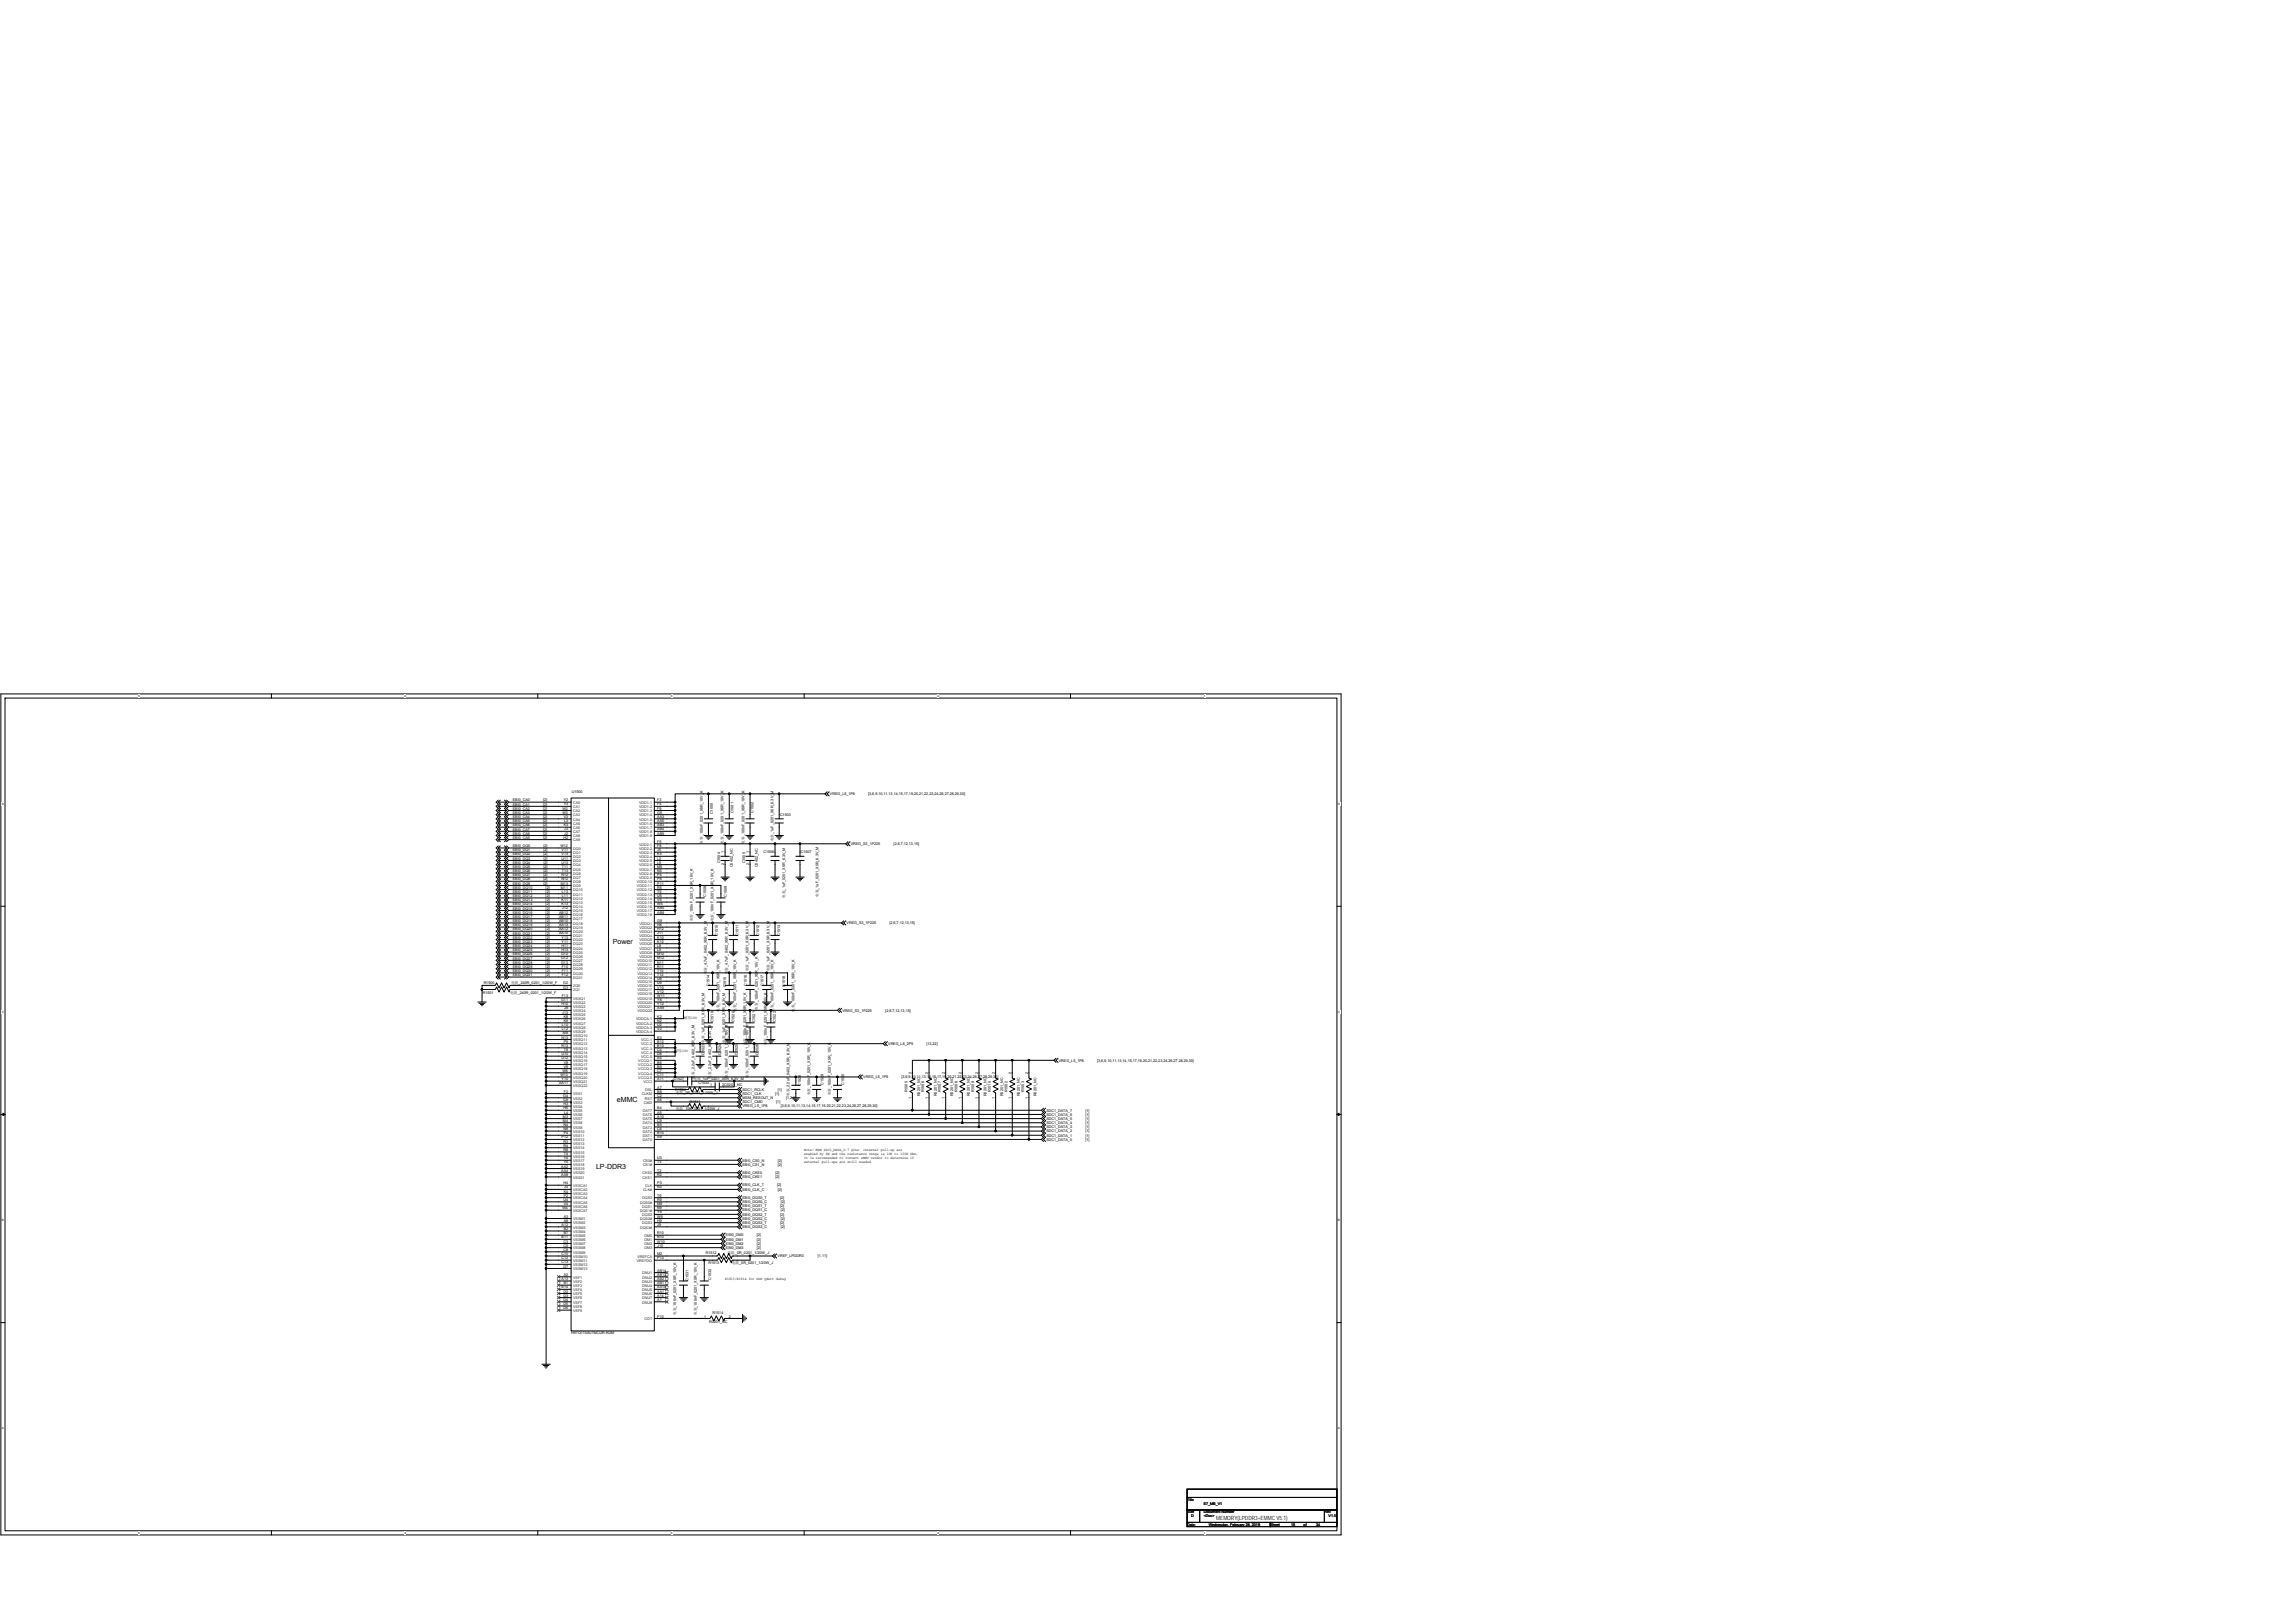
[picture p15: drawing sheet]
<svg xmlns="http://www.w3.org/2000/svg" width="420mm" height="297mm" viewBox="0 0 420 297" stroke-linecap="round" stroke-linejoin="round" font-family="sans-serif">
<defs><g id="words">
<g font-size="1.3">
<text x="112.2" y="172.7">Power</text>
<text x="112.9" y="201.7">eMMC</text>
<text x="109.1" y="213.9">LP-DDR3</text>
</g>
<text font-size="1.1" x="222.7" y="278.1">MEMORY(LPDDR3+EMMC V5.1)</text>
<g font-size=".7">
<text x="93.9" y="146.7">EBI0_CA0</text>
<text x="93.9" y="147.4">EBI0_CA1</text>
<text x="93.9" y="148.2">EBI0_CA2</text>
<text x="93.9" y="148.9">EBI0_CA3</text>
<text x="93.9" y="149.7">EBI0_CA4</text>
<text x="99.5" y="146.7">[2]</text>
<text x="99.5" y="147.4">[2]</text>
<text x="99.5" y="148.2">[2]</text>
<text x="99.5" y="148.9">[2]</text>
<text x="99.5" y="149.7">[2]</text>
<text x="103" y="148.9">W3</text>
<text x="103" y="148.2">W2</text>
<text x="103.2" y="149.7">V3</text>
<text x="103.2" y="147.4">Y3</text>
<text x="103.2" y="146.6">Y2</text>
<text x="104.7" y="145.1">U1500</text>
<text x="120.3" y="148.2">F9</text>
<text x="120.3" y="148.9">G5</text>
<text x="120.3" y="147.4">F4</text>
<text x="120.3" y="146.7">F3</text>
<text x="120.3" y="149.7">AA3</text>
<text x="130.5" y="149" transform="rotate(-90 130.5 149)">C1500</text>
<text x="134.3" y="148.9" transform="rotate(-90 134.3 148.9)">C1501</text>
<text x="138" y="148.7" transform="rotate(-90 138 148.7)">C1502</text>
<text x="142.8" y="149.4">C1503</text>
<text x="151.9" y="145.5">VREG_L5_1P8</text>
<text x="158.9" y="145.5">[3,6,9,10,11,13,14,15,17,19,20,21,22,23,24,26,27,28,29,30]</text>
<text x="93.9" y="150.5">EBI0_CA5</text>
<text x="93.9" y="151.2">EBI0_CA6</text>
<text x="93.9" y="152">EBI0_CA7</text>
<text x="93.9" y="152.8">EBI0_CA8</text>
<text x="93.9" y="153.5">EBI0_CA9</text>
<text x="93.9" y="155">EBI0_DQ0</text>
<text x="93.9" y="155.8">EBI0_DQ1</text>
<text x="99.5" y="150.5">[2]</text>
<text x="99.5" y="151.2">[2]</text>
<text x="99.5" y="152">[2]</text>
<text x="99.5" y="152.8">[2]</text>
<text x="99.5" y="153.5">[2]</text>
<text x="99.5" y="155">[2]</text>
<text x="99.5" y="155.8">[2]</text>
<text x="102.6" y="155">W12</text>
<text x="102.8" y="155.8">V11</text>
<text x="103.2" y="153.5">H2</text>
<text x="103.2" y="151.2">K3</text>
<text x="103.3" y="150.5">L3</text>
<text x="103.3" y="152.7">J2</text>
<text x="103.3" y="152">J3</text>
<text x="120.3" y="150.5">AA5</text>
<text x="120.3" y="151.2">AB3</text>
<text x="120.3" y="152">AB4</text>
<text x="120.3" y="152.7">AB9</text>
<text x="120.3" y="154.3">F5</text>
<text x="120.3" y="155">F8</text>
<text x="120.3" y="155.8">J5</text>
<text x="128.7" y="154.4" transform="rotate(-90 128.7 154.4)">电容_100nF_0201_X5R_10V_K</text>
<text x="132.5" y="154.4" transform="rotate(-90 132.5 154.4)">电容_100nF_0201_X5R_10V_K</text>
<text x="136.3" y="154.4" transform="rotate(-90 136.3 154.4)">电容_100nF_0201_X5R_10V_K</text>
<text x="141.6" y="154" transform="rotate(-90 141.6 154)">电容_1uF_0201_X5R_6.3V_M</text>
<text x="155.8" y="154.7">VREG_S3_1P225</text>
<text x="163.6" y="154.7">[2,6,7,12,13,15]</text>
<text x="93.9" y="156.6">EBI0_DQ2</text>
<text x="93.9" y="157.3">EBI0_DQ3</text>
<text x="93.9" y="158.1">EBI0_DQ4</text>
<text x="93.9" y="158.9">EBI0_DQ5</text>
<text x="93.9" y="159.6">EBI0_DQ6</text>
<text x="93.9" y="160.4">EBI0_DQ7</text>
<text x="93.9" y="161.1">EBI0_DQ8</text>
<text x="93.9" y="161.9">EBI0_DQ9</text>
<text x="99.5" y="156.6">[2]</text>
<text x="99.5" y="157.3">[2]</text>
<text x="99.5" y="158.1">[2]</text>
<text x="99.5" y="158.9">[2]</text>
<text x="99.5" y="159.6">[2]</text>
<text x="99.5" y="160.4">[2]</text>
<text x="99.5" y="161.1">[2]</text>
<text x="99.5" y="161.9">[2]</text>
<text x="102.7" y="161.9">M13</text>
<text x="102.8" y="161.1">N12</text>
<text x="102.8" y="160.4">R12</text>
<text x="102.8" y="158.1">U13</text>
<text x="102.8" y="157.3">U11</text>
<text x="102.8" y="156.5">V13</text>
<text x="102.9" y="158.8">T11</text>
<text x="102.9" y="159.6">T13</text>
<text x="120.3" y="159.6">N5</text>
<text x="120.3" y="158.8">M5</text>
<text x="120.3" y="160.4">P5</text>
<text x="120.3" y="156.5">K5</text>
<text x="120.3" y="157.3">L2</text>
<text x="120.3" y="158.1">L5</text>
<text x="120.3" y="161.9">P11</text>
<text x="120.3" y="161.1">P8</text>
<text x="131.9" y="158" transform="rotate(-90 131.9 158)">C1504</text>
<text x="132.6" y="158.4" transform="rotate(-90 132.6 158.4)">2</text>
<text x="132.6" y="156.2" transform="rotate(-90 132.6 156.2)">1</text>
<text x="134.1" y="158.7" transform="rotate(-90 134.1 158.7)">C0402_NC</text>
<text x="136.4" y="158" transform="rotate(-90 136.4 158)">C1505</text>
<text x="137.1" y="158.4" transform="rotate(-90 137.1 158.4)">2</text>
<text x="137.1" y="156.2" transform="rotate(-90 137.1 156.2)">1</text>
<text x="138.7" y="158.7" transform="rotate(-90 138.7 158.7)">C0402_NC</text>
<text x="139.8" y="156.1">C1506</text>
<text x="146.6" y="156.1">C1507</text>
<text x="93.9" y="163.4">EBI0_DQ11</text>
<text x="93.9" y="162.7">EBI0_DQ10</text>
<text x="93.9" y="165">EBI0_DQ13</text>
<text x="93.9" y="164.2">EBI0_DQ12</text>
<text x="93.9" y="165.7">EBI0_DQ14</text>
<text x="93.9" y="166.5">EBI0_DQ15</text>
<text x="93.9" y="167.2">EBI0_DQ16</text>
<text x="93.9" y="168">EBI0_DQ17</text>
<text x="99.9" y="163.4">[2]</text>
<text x="99.9" y="162.7">[2]</text>
<text x="99.9" y="165">[2]</text>
<text x="99.9" y="164.2">[2]</text>
<text x="99.9" y="165.7">[2]</text>
<text x="99.9" y="166.5">[2]</text>
<text x="99.9" y="167.2">[2]</text>
<text x="99.9" y="168">[2]</text>
<text x="102.4" y="168">AB11</text>
<text x="102.4" y="167.2">AB12</text>
<text x="102.7" y="162.6">M11</text>
<text x="102.8" y="164.9">K11</text>
<text x="102.8" y="165.7">K13</text>
<text x="102.9" y="163.4">L13</text>
<text x="102.9" y="164.2">L11</text>
<text x="102.9" y="166.5">J12</text>
<text x="120.3" y="162.6">R5</text>
<text x="120.3" y="163.4">T5</text>
<text x="120.3" y="164.2">U5</text>
<text x="120.3" y="164.9">V5</text>
<text x="120.3" y="165.7">W5</text>
<text x="120.3" y="166.5">AB5</text>
<text x="120.3" y="167.2">AB8</text>
<text x="129.3" y="164.1" transform="rotate(-90 129.3 164.1)">C1508</text>
<text x="133.1" y="164.1" transform="rotate(-90 133.1 164.1)">C1509</text>
<text x="143.8" y="164.3" transform="rotate(-90 143.8 164.3)">电容_1uF_0201_X5R_6.3V_M</text>
<text x="149.8" y="164.2" transform="rotate(-90 149.8 164.2)">电容_1uF_0201_X5R_6.3V_M</text>
<text x="93.9" y="169.5">EBI0_DQ19</text>
<text x="93.9" y="168.8">EBI0_DQ18</text>
<text x="93.9" y="171">EBI0_DQ21</text>
<text x="93.9" y="170.3">EBI0_DQ20</text>
<text x="93.9" y="171.8">EBI0_DQ22</text>
<text x="93.9" y="172.6">EBI0_DQ23</text>
<text x="93.9" y="173.3">EBI0_DQ24</text>
<text x="99.9" y="169.5">[2]</text>
<text x="99.9" y="168.8">[2]</text>
<text x="99.9" y="171">[2]</text>
<text x="99.9" y="170.3">[2]</text>
<text x="99.9" y="171.8">[2]</text>
<text x="99.9" y="172.6">[2]</text>
<text x="99.9" y="173.3">[2]</text>
<text x="102.4" y="169.5">AA13</text>
<text x="102.4" y="170.3">AA12</text>
<text x="102.4" y="168.7">AB10</text>
<text x="102.4" y="171">AA10</text>
<text x="102.8" y="173.3">H11</text>
<text x="102.8" y="172.6">Y11</text>
<text x="102.8" y="171.8">Y13</text>
<text x="120.3" y="173.3">L8</text>
<text x="120.3" y="171">J11</text>
<text x="120.3" y="168.7">G9</text>
<text x="120.3" y="170.3">H12</text>
<text x="120.3" y="171.8">K10</text>
<text x="120.3" y="172.6">K12</text>
<text x="120.3" y="169.5">H8</text>
<text x="126.8" y="168.6" transform="rotate(-90 126.8 168.6)">电容_100nF_0201_X5R_10V_K</text>
<text x="130.6" y="168.6" transform="rotate(-90 130.6 168.6)">电容_100nF_0201_X5R_10V_K</text>
<text x="131.4" y="171.3" transform="rotate(-90 131.4 171.3)">C1510</text>
<text x="135.2" y="171.3" transform="rotate(-90 135.2 171.3)">C1511</text>
<text x="139" y="171.3" transform="rotate(-90 139 171.3)">C1512</text>
<text x="142.8" y="171.3" transform="rotate(-90 142.8 171.3)">C1513</text>
<text x="155" y="169.1">VREG_S3_1P225</text>
<text x="162.8" y="169.1">[2,6,7,12,13,15]</text>
<text x="93.9" y="174.1">EBI0_DQ25</text>
<text x="93.9" y="175.6">EBI0_DQ27</text>
<text x="93.9" y="174.9">EBI0_DQ26</text>
<text x="93.9" y="177.1">EBI0_DQ29</text>
<text x="93.9" y="176.4">EBI0_DQ28</text>
<text x="93.9" y="177.9">EBI0_DQ30</text>
<text x="93.9" y="178.7">EBI0_DQ31</text>
<text x="99.9" y="174.1">[2]</text>
<text x="99.9" y="175.6">[2]</text>
<text x="99.9" y="174.9">[2]</text>
<text x="99.9" y="177.1">[2]</text>
<text x="99.9" y="176.4">[2]</text>
<text x="99.9" y="177.9">[2]</text>
<text x="99.9" y="178.7">[2]</text>
<text x="102.7" y="174.8">G10</text>
<text x="102.7" y="175.6">G12</text>
<text x="102.7" y="176.4">G13</text>
<text x="102.8" y="174.1">H13</text>
<text x="102.8" y="178.6">F12</text>
<text x="102.8" y="177.1">F10</text>
<text x="102.8" y="177.9">F11</text>
<text x="120.3" y="174.1">L9</text>
<text x="120.3" y="174.8">M10</text>
<text x="120.3" y="176.4">N11</text>
<text x="120.3" y="177.1">R11</text>
<text x="120.3" y="177.9">T10</text>
<text x="120.3" y="175.6">M12</text>
<text x="120.3" y="178.6">T12</text>
<text x="120.3" y="179.4">U8</text>
<text x="129.4" y="178.4" transform="rotate(-90 129.4 178.4)">电容_4.7uF_0402_X5R_6.3V_M</text>
<text x="133.2" y="178.4" transform="rotate(-90 133.2 178.4)">电容_4.7uF_0402_X5R_6.3V_M</text>
<text x="137" y="177.8" transform="rotate(-90 137 177.8)">电容_1uF_0201_X5R_6.3V_M</text>
<text x="140.9" y="177.8" transform="rotate(-90 140.9 177.8)">电容_1uF_0201_X5R_6.3V_M</text>
<text x="88.4" y="181.9">R1501</text>
<text x="88.6" y="180">R1500</text>
<text x="93.4" y="181.9">电阻_240R_0201_1/20W_F</text>
<text x="93.6" y="180">电阻_240R_0201_1/20W_F</text>
<text x="102.7" y="183.2">G11</text>
<text x="102.8" y="184">H10</text>
<text x="102.8" y="182.5">F13</text>
<text x="102.9" y="185.5">J13</text>
<text x="103.1" y="180.2">G2</text>
<text x="103.1" y="180.9">G3</text>
<text x="103.3" y="184.7">J8</text>
<text x="120.3" y="180.2">U9</text>
<text x="120.3" y="180.9">V10</text>
<text x="120.3" y="181.7">V12</text>
<text x="120.3" y="182.5">W11</text>
<text x="120.3" y="183.2">Y8</text>
<text x="120.3" y="184">Y12</text>
<text x="120.3" y="184.7">AA9</text>
<text x="129.9" y="180.4" transform="rotate(-90 129.9 180.4)">C1514</text>
<text x="131.7" y="185.2" transform="rotate(-90 131.7 185.2)">电容_100nF_0201_X5R_10V_K</text>
<text x="132.9" y="180.7" transform="rotate(-90 132.9 180.7)">C1515</text>
<text x="134.8" y="185.2" transform="rotate(-90 134.8 185.2)">电容_100nF_0201_X5R_10V_K</text>
<text x="136.7" y="180.4" transform="rotate(-90 136.7 180.4)">C1516</text>
<text x="138.7" y="184.8" transform="rotate(-90 138.7 184.8)">电容_100nF_0201_X5R_10V_K</text>
<text x="139.8" y="180.4" transform="rotate(-90 139.8 180.4)">C1517</text>
<text x="141.6" y="185.2" transform="rotate(-90 141.6 185.2)">电容_100nF_0201_X5R_10V_K</text>
<text x="143.8" y="180.6" transform="rotate(-90 143.8 180.6)">C1518</text>
<text x="145.4" y="185.2" transform="rotate(-90 145.4 185.2)">电容_100nF_0201_X5R_10V_K</text>
<text x="154.2" y="185.1">VREG_S3_1P225</text>
<text x="162.1" y="185.1">[2,6,7,12,13,15]</text>
<text x="102.8" y="190.1">N13</text>
<text x="102.8" y="191.6">R13</text>
<text x="102.9" y="187.8">L10</text>
<text x="102.9" y="188.6">L12</text>
<text x="103.1" y="189.3">M8</text>
<text x="103.2" y="186.3">K8</text>
<text x="103.2" y="187">K9</text>
<text x="103.2" y="190.8">P9</text>
<text x="120.3" y="187">N2</text>
<text x="120.3" y="187.8">U2</text>
<text x="120.3" y="186.3">K2</text>
<text x="120.3" y="188.6">V2</text>
<text x="120.3" y="190.1">B3</text>
<text x="120.3" y="190.8">B12</text>
<text x="120.3" y="191.6">B13</text>
<text x="125.1" y="186.5">耐压10V</text>
<text x="129" y="190.9" transform="rotate(-90 129 190.9)">电容_1uF_0201_X5R_6.3V_M</text>
<text x="130.6" y="187.1" transform="rotate(-90 130.6 187.1)">C1519</text>
<text x="132.8" y="190.9" transform="rotate(-90 132.8 190.9)">电容_1uF_0201_X5R_6.3V_M</text>
<text x="134.4" y="187.1" transform="rotate(-90 134.4 187.1)">C1520</text>
<text x="136.6" y="191.3" transform="rotate(-90 136.6 191.3)">电容_100nF_0201_X5R_10V_K</text>
<text x="138.2" y="187.1" transform="rotate(-90 138.2 187.1)">C1521</text>
<text x="140.4" y="191.3" transform="rotate(-90 140.4 191.3)">电容_100nF_0201_X5R_10V_K</text>
<text x="142.1" y="187.1" transform="rotate(-90 142.1 187.1)">C1522</text>
<text x="162.6" y="191.2">VREG_L8_2P9</text>
<text x="169.6" y="191.2">[13,22]</text>
<text x="102.6" y="196.9">W13</text>
<text x="102.8" y="193.1">U10</text>
<text x="102.8" y="193.9">U12</text>
<text x="102.8" y="197.7">Y10</text>
<text x="103" y="196.2">W8</text>
<text x="103.2" y="194.6">V8</text>
<text x="103.2" y="195.4">V9</text>
<text x="103.2" y="192.4">T8</text>
<text x="120.3" y="192.4">C4</text>
<text x="120.3" y="193.1">D8</text>
<text x="120.3" y="197.7">A11</text>
<text x="120.3" y="193.9">A4</text>
<text x="120.3" y="194.6">B6</text>
<text x="120.3" y="196.2">C7</text>
<text x="120.3" y="196.9">C11</text>
<text x="120.3" y="195.4">B9</text>
<text x="123.3" y="197.7">C1527</text>
<text x="123.5" y="192.5">耐压10V</text>
<text x="126.9" y="197.7">电容_1uF_0201_X5R_6.3V_M</text>
<text x="127.1" y="197.4" transform="rotate(-90 127.1 197.4)">电容_2.2uF_0402_X5R_6.3V_M</text>
<text x="129" y="193.1" transform="rotate(-90 129 193.1)">C1523</text>
<text x="130.2" y="197.4" transform="rotate(-90 130.2 197.4)">电容_2.2uF_0402_X5R_6.3V_M</text>
<text x="132" y="193.1" transform="rotate(-90 132 193.1)">C1524</text>
<text x="133.2" y="197.3" transform="rotate(-90 133.2 197.3)">电容_100nF_0201_X5R_10V_K</text>
<text x="135.1" y="193.1" transform="rotate(-90 135.1 193.1)">C1525</text>
<text x="137" y="197.3" transform="rotate(-90 137 197.3)">电容_100nF_0201_X5R_10V_K</text>
<text x="138.9" y="193.1" transform="rotate(-90 138.9 193.1)">C1526</text>
<text x="158" y="197.3">VREG_L5_1P8</text>
<text x="165" y="197.3">[3,6,9,10,11,13,14,15,17,19,20,21,22,23,24,26,27,28,29,30]</text>
<text x="166.9" y="196.6" transform="rotate(-90 166.9 196.6)">2</text>
<text x="169.9" y="196.6" transform="rotate(-90 169.9 196.6)">2</text>
<text x="173" y="196.6" transform="rotate(-90 173 196.6)">2</text>
<text x="176" y="196.6" transform="rotate(-90 176 196.6)">2</text>
<text x="179.1" y="196.6" transform="rotate(-90 179.1 196.6)">2</text>
<text x="182.1" y="196.6" transform="rotate(-90 182.1 196.6)">2</text>
<text x="185.2" y="196.6" transform="rotate(-90 185.2 196.6)">2</text>
<text x="188.2" y="196.6" transform="rotate(-90 188.2 196.6)">2</text>
<text x="193.9" y="194.3">VREG_L5_1P8</text>
<text x="200.9" y="194.3">[3,6,9,10,11,13,14,15,17,19,20,21,22,23,24,26,27,28,29,30]</text>
<text x="102.4" y="198.5">AA11</text>
<text x="103.1" y="200.7">G4</text>
<text x="103.1" y="201.5">G8</text>
<text x="103.2" y="202.3">H3</text>
<text x="103.2" y="203">H5</text>
<text x="103.2" y="200">F2</text>
<text x="103.3" y="203.8">L4</text>
<text x="120.3" y="199.2">A7</text>
<text x="120.3" y="203">B4</text>
<text x="120.3" y="203.8">A5</text>
<text x="120.3" y="200">B8</text>
<text x="120.3" y="200.7">C2</text>
<text x="120.3" y="201.5">A6</text>
<text x="123.6" y="199.7">R1504</text>
<text x="123.8" y="203.2">电阻_10K_0201_1/20W_J</text>
<text x="123.8" y="200.3">电阻_0R_0201_1/20W_J</text>
<text x="126.3" y="201.9">R1511</text>
<text x="127.9" y="198.5">C1533</text>
<text x="130" y="198.8">1</text>
<text x="132.2" y="198.8">2C0201_NC</text>
<text x="135.9" y="199.6">SDC1_RCLK</text>
<text x="135.9" y="200.4">SDC1_CLK</text>
<text x="135.9" y="201.1">MSM_RESOUT_N</text>
<text x="135.9" y="201.9">SDC1_CMD</text>
<text x="135.9" y="202.7">VREG_L5_1P8</text>
<text x="141.9" y="200.4">[1]</text>
<text x="142.1" y="201.9">[1]</text>
<text x="142.4" y="199.6">[1]</text>
<text x="142.9" y="202.7">[3,6,9,10,11,13,14,15,17,19,20,21,22,23,24,26,27,28,29,30]</text>
<text x="143.9" y="201.1">[1,24]</text>
<text x="144.5" y="200.6" transform="rotate(-90 144.5 200.6)">电容_2.2uF_0402_X5R_6.3V_M</text>
<text x="146.6" y="198.7" transform="rotate(-90 146.6 198.7)">C1528</text>
<text x="148.3" y="200.4" transform="rotate(-90 148.3 200.4)">电容_100nF_0201_X5R_10V_K</text>
<text x="150.8" y="198.5" transform="rotate(-90 150.8 198.5)">C1529</text>
<text x="152.1" y="200.4" transform="rotate(-90 152.1 200.4)">电容_100nF_0201_X5R_10V_K</text>
<text x="154.6" y="198.5" transform="rotate(-90 154.6 198.5)">C1530</text>
<text x="166.1" y="199.9" transform="rotate(-90 166.1 199.9)">R1505</text>
<text x="166.9" y="201.1" transform="rotate(-90 166.9 201.1)">1</text>
<text x="168.4" y="200.6" transform="rotate(-90 168.4 200.6)">R0201_NC</text>
<text x="169.2" y="199.9" transform="rotate(-90 169.2 199.9)">R1506</text>
<text x="169.9" y="201.1" transform="rotate(-90 169.9 201.1)">1</text>
<text x="171.5" y="200.6" transform="rotate(-90 171.5 200.6)">R0201_NC</text>
<text x="172.2" y="199.9" transform="rotate(-90 172.2 199.9)">R1507</text>
<text x="173" y="201.1" transform="rotate(-90 173 201.1)">1</text>
<text x="174.5" y="200.6" transform="rotate(-90 174.5 200.6)">R0201_NC</text>
<text x="175.3" y="199.9" transform="rotate(-90 175.3 199.9)">R1508</text>
<text x="176" y="201.1" transform="rotate(-90 176 201.1)">1</text>
<text x="177.6" y="200.6" transform="rotate(-90 177.6 200.6)">R0201_NC</text>
<text x="178.3" y="199.9" transform="rotate(-90 178.3 199.9)">R1509</text>
<text x="179.1" y="201.1" transform="rotate(-90 179.1 201.1)">1</text>
<text x="180.6" y="200.6" transform="rotate(-90 180.6 200.6)">R0201_NC</text>
<text x="181.4" y="199.9" transform="rotate(-90 181.4 199.9)">R1510</text>
<text x="182.1" y="201.1" transform="rotate(-90 182.1 201.1)">1</text>
<text x="183.7" y="200.6" transform="rotate(-90 183.7 200.6)">R0201_NC</text>
<text x="184.4" y="199.9" transform="rotate(-90 184.4 199.9)">R1502</text>
<text x="185.2" y="201.1" transform="rotate(-90 185.2 201.1)">1</text>
<text x="186.7" y="200.6" transform="rotate(-90 186.7 200.6)">R0201_NC</text>
<text x="187.5" y="199.9" transform="rotate(-90 187.5 199.9)">R1503</text>
<text x="188.2" y="201.1" transform="rotate(-90 188.2 201.1)">1</text>
<text x="189.8" y="200.6" transform="rotate(-90 189.8 200.6)">R0201_NC</text>
<text x="191.6" y="203.4">SDC1_DATA_7</text>
<text x="198.7" y="203.4">[1]</text>
<text x="102.8" y="208.4">P12</text>
<text x="103.1" y="204.6">M3</text>
<text x="103.1" y="205.3">M4</text>
<text x="103.2" y="206.1">N4</text>
<text x="103.2" y="206.8">N8</text>
<text x="103.2" y="209.1">R3</text>
<text x="103.2" y="209.9">R4</text>
<text x="103.2" y="207.6">P4</text>
<text x="120.3" y="204.6">A10</text>
<text x="120.3" y="205.3">C9</text>
<text x="120.3" y="206.1">B5</text>
<text x="120.3" y="206.8">C6</text>
<text x="120.3" y="207.6">B10</text>
<text x="120.3" y="208.4">A9</text>
<text x="191.6" y="204.2">SDC1_DATA_6</text>
<text x="191.6" y="205">SDC1_DATA_5</text>
<text x="191.6" y="205.7">SDC1_DATA_4</text>
<text x="191.6" y="206.5">SDC1_DATA_3</text>
<text x="191.6" y="207.2">SDC1_DATA_2</text>
<text x="191.6" y="208">SDC1_DATA_1</text>
<text x="191.6" y="208.8">SDC1_DATA_0</text>
<text x="198.7" y="204.2">[1]</text>
<text x="198.7" y="205">[1]</text>
<text x="198.7" y="205.7">[1]</text>
<text x="198.7" y="206.5">[1]</text>
<text x="198.7" y="207.2">[1]</text>
<text x="198.7" y="208">[1]</text>
<text x="198.7" y="208.8">[1]</text>
<text x="102.8" y="213.7">AA2</text>
<text x="102.8" y="214.5">AA4</text>
<text x="102.8" y="215.2">AA8</text>
<text x="103.2" y="210.7">R8</text>
<text x="103.2" y="212.2">Y4</text>
<text x="103.2" y="212.9">Y5</text>
<text x="103.2" y="211.4">T4</text>
<text x="120.3" y="212.2">U3</text>
<text x="120.3" y="212.9">T3</text>
<text x="120.3" y="214.5">T2</text>
<text x="120.3" y="215.2">R2</text>
<text x="135.9" y="212.6">EBI0_CS0_N</text>
<text x="135.9" y="213.3">EBI0_CS1_N</text>
<text x="135.9" y="214.9">EBI0_CKE0</text>
<text x="135.9" y="215.6">EBI0_CKE1</text>
<text x="142" y="214.9">[2]</text>
<text x="142" y="215.6">[2]</text>
<text x="142.4" y="212.6">[2]</text>
<text x="142.4" y="213.3">[2]</text>
<text x="147.2" y="210.6">Note: MSM SDC1_DATA_0-7 pins' internal pull-up are</text>
<text x="147.2" y="211.4">enabled by SW and the resistance range is 10K to 100K Ohm.</text>
<text x="147.2" y="212.2">It is recommended to contact eMMC vendor to determine if</text>
<text x="147.2" y="212.9">external pull-ups are still needed</text>
<text x="103" y="221.3">W4</text>
<text x="103.2" y="216.7">H4</text>
<text x="103.2" y="219.8">U4</text>
<text x="103.2" y="218.3">K4</text>
<text x="103.2" y="219">P2</text>
<text x="103.2" y="220.6">V4</text>
<text x="103.3" y="217.5">J4</text>
<text x="120.3" y="216.7">P3</text>
<text x="120.3" y="217.5">N3</text>
<text x="120.3" y="219">T9</text>
<text x="120.3" y="220.6">M9</text>
<text x="120.3" y="219.8">R9</text>
<text x="120.3" y="221.3">N9</text>
<text x="135.9" y="217.1">EBI0_CLK_T</text>
<text x="135.9" y="217.9">EBI0_CLK_C</text>
<text x="135.9" y="219.4">EBI0_DQS0_T</text>
<text x="135.9" y="220.2">EBI0_DQS0_C</text>
<text x="135.9" y="221">EBI0_DQS1_T</text>
<text x="135.9" y="221.7">EBI0_DQS1_C</text>
<text x="142.3" y="217.1">[2]</text>
<text x="142.4" y="217.9">[2]</text>
<text x="142.8" y="219.4">[2]</text>
<text x="142.8" y="221">[2]</text>
<text x="142.9" y="220.2">[2]</text>
<text x="142.9" y="221.7">[2]</text>
<text x="102.8" y="224.4">A12</text>
<text x="102.8" y="226.7">B11</text>
<text x="103.2" y="227.4">C3</text>
<text x="103.2" y="222.8">A3</text>
<text x="103.2" y="223.6">A8</text>
<text x="103.2" y="225.1">B2</text>
<text x="103.2" y="225.9">B7</text>
<text x="120.3" y="225.9">R10</text>
<text x="120.3" y="226.7">N10</text>
<text x="120.3" y="227.4">W10</text>
<text x="120.3" y="222.1">Y9</text>
<text x="120.3" y="223.6">H9</text>
<text x="120.3" y="222.8">W9</text>
<text x="120.3" y="224.4">J9</text>
<text x="132.9" y="226.3">EBI0_DM0</text>
<text x="132.9" y="227.1">EBI0_DM1</text>
<text x="132.9" y="227.8">EBI0_DM2</text>
<text x="135.9" y="222.5">EBI0_DQS2_T</text>
<text x="135.9" y="223.2">EBI0_DQS2_C</text>
<text x="135.9" y="224">EBI0_DQS3_T</text>
<text x="135.9" y="224.8">EBI0_DQS3_C</text>
<text x="138.5" y="226.3">[2]</text>
<text x="138.5" y="227.1">[2]</text>
<text x="138.5" y="227.8">[2]</text>
<text x="142.8" y="222.5">[2]</text>
<text x="142.8" y="224">[2]</text>
<text x="142.9" y="223.2">[2]</text>
<text x="142.9" y="224.8">[2]</text>
<text x="102.8" y="229.7">C10</text>
<text x="102.8" y="230.5">C12</text>
<text x="102.8" y="231.2">C13</text>
<text x="103.2" y="228.2">C5</text>
<text x="103.2" y="228.9">C8</text>
<text x="103.2" y="232">D7</text>
<text x="103.2" y="233.5">A2</text>
<text x="120.3" y="228.2">J10</text>
<text x="120.3" y="230.5">P13</text>
<text x="120.3" y="233.5">AB13</text>
<text x="120.3" y="232.7">AB14</text>
<text x="120.3" y="229.7">M2</text>
<text x="129.2" y="229.6">R1512</text>
<text x="129.7" y="231.4">R1513</text>
<text x="132.9" y="228.6">EBI0_DM3</text>
<text x="133.2" y="229.4">电阻_0R_0201_1/20W_J</text>
<text x="134" y="231.2">电阻_0R_0201_1/20W_J</text>
<text x="138.5" y="228.6">[2]</text>
<text x="142.4" y="230.1">VREF_LPDDR3</text>
<text x="149.7" y="230.1">[1,11]</text>
<text x="102.8" y="234.3">A13</text>
<text x="102.8" y="235.8">B14</text>
<text x="103.2" y="236.6">D2</text>
<text x="103.2" y="237.3">D3</text>
<text x="103.2" y="238.1">D4</text>
<text x="103.2" y="238.8">D5</text>
<text x="103.2" y="239.6">D6</text>
<text x="103.2" y="235">B1</text>
<text x="120.3" y="238.1">A1</text>
<text x="120.3" y="237.3">A14</text>
<text x="120.3" y="236.6">AA1</text>
<text x="120.3" y="235.8">AA14</text>
<text x="120.3" y="235">AB1</text>
<text x="120.3" y="234.3">AB2</text>
<text x="126.1" y="234.4" transform="rotate(-90 126.1 234.4)">C1531</text>
<text x="130.2" y="234.2" transform="rotate(-90 130.2 234.2)">C1532</text>
<text x="132.7" y="234.3">R1913/R1914 for DDR Qdutt debug</text>
<text x="104.6" y="244.2">H9TQ17ABJTMCUR-KUM</text>
<text x="120.3" y="241.1">P10</text>
<text x="123.8" y="240.7" transform="rotate(-90 123.8 240.7)">电容_100nF_0201_X5R_10V_K</text>
<text x="127.6" y="240.7" transform="rotate(-90 127.6 240.7)">电容_100nF_0201_X5R_10V_K</text>
<text x="128.9" y="241.1">1</text>
<text x="129.8" y="242.2">R0201_NC</text>
<text x="130.5" y="240.5">R1514</text>
<text x="133.4" y="241.1">2</text>
<text x="217.3" y="274.7">Title</text>
<text x="220.4" y="275.4">E7_MB_V1</text>
<text x="217.3" y="277">Size</text>
<text x="217.3" y="279.3">Date:</text>
<text x="218.1" y="277.7">D</text>
<text x="220.4" y="277">Document Number</text>
<text x="220.4" y="277.7">&lt;Doc&gt;</text>
<text x="221.3" y="279.3">Wednesday, February 28, 2018</text>
<text x="232.6" y="279.3">Sheet</text>
<text x="236.4" y="279.3">15</text>
<text x="238.7" y="279.3">of</text>
<text x="240.9" y="279.3">34</text>
<text x="242.5" y="277">Rev</text>
<text x="243.2" y="277.7">V1.0</text>
</g>
<g font-size=".7" fill="#333">
<text x="104.9" y="149.4">CA3</text>
<text x="104.9" y="148.7">CA2</text>
<text x="104.9" y="147.9">CA1</text>
<text x="104.9" y="147.1">CA0</text>
<text x="117" y="148.7">VDD1-3</text>
<text x="117" y="149.4">VDD1-4</text>
<text x="117" y="147.9">VDD1-2</text>
<text x="117" y="147.1">VDD1-1</text>
<text x="104.9" y="154">CA9</text>
<text x="104.9" y="153.2">CA8</text>
<text x="104.9" y="151.7">CA6</text>
<text x="104.9" y="152.5">CA7</text>
<text x="104.9" y="150.9">CA5</text>
<text x="104.9" y="150.2">CA4</text>
<text x="104.9" y="155.5">DQ0</text>
<text x="117" y="150.2">VDD1-5</text>
<text x="117" y="150.9">VDD1-6</text>
<text x="117" y="151.7">VDD1-7</text>
<text x="117" y="152.5">VDD1-8</text>
<text x="117" y="153.2">VDD1-9</text>
<text x="117" y="154.7">VDD2-1</text>
<text x="117" y="155.5">VDD2-2</text>
<text x="104.9" y="161.6">DQ8</text>
<text x="104.9" y="159.3">DQ5</text>
<text x="104.9" y="160.1">DQ6</text>
<text x="104.9" y="160.8">DQ7</text>
<text x="104.9" y="158.6">DQ4</text>
<text x="104.9" y="157">DQ2</text>
<text x="104.9" y="156.3">DQ1</text>
<text x="104.9" y="157.8">DQ3</text>
<text x="116.6" y="161.6">VDD2-10</text>
<text x="117" y="160.1">VDD2-8</text>
<text x="117" y="159.3">VDD2-7</text>
<text x="117" y="160.8">VDD2-9</text>
<text x="117" y="156.3">VDD2-3</text>
<text x="117" y="157">VDD2-4</text>
<text x="117" y="157.8">VDD2-5</text>
<text x="117" y="158.6">VDD2-6</text>
<text x="104.9" y="166.9">DQ15</text>
<text x="104.9" y="163.9">DQ11</text>
<text x="104.9" y="165.4">DQ13</text>
<text x="104.9" y="166.2">DQ14</text>
<text x="104.9" y="164.7">DQ12</text>
<text x="104.9" y="162.4">DQ9</text>
<text x="104.9" y="163.1">DQ10</text>
<text x="104.9" y="167.7">DQ16</text>
<text x="116.6" y="162.4">VDD2-11</text>
<text x="116.6" y="163.1">VDD2-12</text>
<text x="116.6" y="163.9">VDD2-13</text>
<text x="116.6" y="164.7">VDD2-14</text>
<text x="116.6" y="165.4">VDD2-15</text>
<text x="116.6" y="166.2">VDD2-16</text>
<text x="116.6" y="166.9">VDD2-17</text>
<text x="116.6" y="167.7">VDD2-18</text>
<text x="104.9" y="173.8">DQ24</text>
<text x="104.9" y="170">DQ19</text>
<text x="104.9" y="173">DQ23</text>
<text x="104.9" y="168.5">DQ17</text>
<text x="104.9" y="170.8">DQ20</text>
<text x="104.9" y="172.3">DQ22</text>
<text x="104.9" y="169.2">DQ18</text>
<text x="104.9" y="171.5">DQ21</text>
<text x="117.1" y="173.8">VDDQ7</text>
<text x="117.1" y="171.5">VDDQ4</text>
<text x="117.1" y="169.2">VDDQ1</text>
<text x="117.1" y="170.8">VDDQ3</text>
<text x="117.1" y="172.3">VDDQ5</text>
<text x="117.1" y="173">VDDQ6</text>
<text x="117.1" y="170">VDDQ2</text>
<text x="104.9" y="179.1">DQ31</text>
<text x="104.9" y="177.6">DQ29</text>
<text x="104.9" y="175.3">DQ26</text>
<text x="104.9" y="174.6">DQ25</text>
<text x="104.9" y="178.4">DQ30</text>
<text x="104.9" y="176.1">DQ27</text>
<text x="104.9" y="176.8">DQ28</text>
<text x="116.7" y="176.8">VDDQ11</text>
<text x="116.7" y="177.6">VDDQ12</text>
<text x="116.7" y="178.4">VDDQ13</text>
<text x="116.7" y="176.1">VDDQ10</text>
<text x="116.7" y="179.1">VDDQ14</text>
<text x="116.7" y="179.9">VDDQ15</text>
<text x="117.1" y="174.6">VDDQ8</text>
<text x="117.1" y="175.3">VDDQ9</text>
<text x="104.9" y="182.9">VSSQ1</text>
<text x="104.9" y="183.7">VSSQ2</text>
<text x="104.9" y="180.7">ZQ0</text>
<text x="104.9" y="184.5">VSSQ3</text>
<text x="104.9" y="185.2">VSSQ4</text>
<text x="104.9" y="186">VSSQ5</text>
<text x="104.9" y="181.4">ZQ1</text>
<text x="116.7" y="180.7">VDDQ16</text>
<text x="116.7" y="181.4">VDDQ17</text>
<text x="116.7" y="182.2">VDDQ18</text>
<text x="116.7" y="182.9">VDDQ19</text>
<text x="116.7" y="183.7">VDDQ20</text>
<text x="116.7" y="184.5">VDDQ21</text>
<text x="116.7" y="185.2">VDDQ22</text>
<text x="104.9" y="186.8">VSSQ6</text>
<text x="104.9" y="187.5">VSSQ7</text>
<text x="104.9" y="188.3">VSSQ8</text>
<text x="104.9" y="189">VSSQ9</text>
<text x="104.9" y="189.8">VSSQ10</text>
<text x="104.9" y="190.6">VSSQ11</text>
<text x="104.9" y="191.3">VSSQ12</text>
<text x="116.4" y="187.5">VDDCA-2</text>
<text x="116.4" y="188.3">VDDCA-3</text>
<text x="116.4" y="186.8">VDDCA-1</text>
<text x="116.4" y="189">VDDCA-4</text>
<text x="117.4" y="190.6">VCC-1</text>
<text x="117.4" y="191.3">VCC-2</text>
<text x="104.9" y="192.1">VSSQ13</text>
<text x="104.9" y="192.8">VSSQ14</text>
<text x="104.9" y="193.6">VSSQ15</text>
<text x="104.9" y="194.4">VSSQ16</text>
<text x="104.9" y="195.1">VSSQ17</text>
<text x="104.9" y="195.9">VSSQ18</text>
<text x="104.9" y="196.7">VSSQ19</text>
<text x="104.9" y="197.4">VSSQ20</text>
<text x="116.8" y="194.4">VCCQ-1</text>
<text x="116.8" y="195.1">VCCQ-2</text>
<text x="116.8" y="196.7">VCCQ-4</text>
<text x="116.8" y="197.4">VCCQ-5</text>
<text x="116.8" y="195.9">VCCQ-3</text>
<text x="117.4" y="192.1">VCC-3</text>
<text x="117.4" y="192.8">VCC-4</text>
<text x="117.4" y="193.6">VCC-5</text>
<text x="104.9" y="198.2">VSSQ21</text>
<text x="104.9" y="198.9">VSSQ22</text>
<text x="104.9" y="200.5">VSS1</text>
<text x="104.9" y="201.2">VSS2</text>
<text x="104.9" y="202">VSS3</text>
<text x="104.9" y="202.8">VSS4</text>
<text x="104.9" y="203.5">VSS5</text>
<text x="117.5" y="200.5">CLKM</text>
<text x="117.7" y="203.5">DAT7</text>
<text x="117.8" y="198.2">VCCI</text>
<text x="117.9" y="202">CMD</text>
<text x="118.1" y="201.2">RST</text>
<text x="118.1" y="199.7">DSL</text>
<text x="104.9" y="204.3">VSS6</text>
<text x="104.9" y="205">VSS7</text>
<text x="104.9" y="205.8">VSS8</text>
<text x="104.9" y="206.6">VSS9</text>
<text x="104.9" y="207.3">VSS10</text>
<text x="104.9" y="208.1">VSS11</text>
<text x="104.9" y="208.9">VSS12</text>
<text x="104.9" y="209.6">VSS13</text>
<text x="117.7" y="204.3">DAT6</text>
<text x="117.7" y="205">DAT5</text>
<text x="117.7" y="205.8">DAT4</text>
<text x="117.7" y="206.6">DAT3</text>
<text x="117.7" y="207.3">DAT2</text>
<text x="117.7" y="208.1">DAT1</text>
<text x="117.7" y="208.9">DAT0</text>
<text x="104.9" y="210.4">VSS14</text>
<text x="104.9" y="211.1">VSS15</text>
<text x="104.9" y="211.9">VSS16</text>
<text x="104.9" y="212.7">VSS17</text>
<text x="104.9" y="213.4">VSS18</text>
<text x="104.9" y="214.2">VSS19</text>
<text x="104.9" y="214.9">VSS20</text>
<text x="104.9" y="215.7">VSS21</text>
<text x="117.7" y="214.9">CKE0</text>
<text x="117.7" y="215.7">CKE1</text>
<text x="117.7" y="212.7">CS0#</text>
<text x="117.7" y="213.4">CS1#</text>
<text x="104.9" y="217.2">VSSCA1</text>
<text x="104.9" y="218">VSSCA2</text>
<text x="104.9" y="218.8">VSSCA3</text>
<text x="104.9" y="219.5">VSSCA4</text>
<text x="104.9" y="220.3">VSSCA5</text>
<text x="104.9" y="221">VSSCA6</text>
<text x="104.9" y="221.8">VSSCA7</text>
<text x="117.2" y="220.3">DQS0#</text>
<text x="117.2" y="221.8">DQS1#</text>
<text x="117.6" y="219.5">DQS0</text>
<text x="117.6" y="221">DQS1</text>
<text x="117.7" y="218">CLK#</text>
<text x="118.1" y="217.2">CLK</text>
<text x="104.9" y="223.3">VSSM1</text>
<text x="104.9" y="224.1">VSSM2</text>
<text x="104.9" y="224.9">VSSM3</text>
<text x="104.9" y="225.6">VSSM4</text>
<text x="104.9" y="226.4">VSSM5</text>
<text x="104.9" y="227.1">VSSM6</text>
<text x="104.9" y="227.9">VSSM7</text>
<text x="117.2" y="223.3">DQS2#</text>
<text x="117.2" y="224.9">DQS3#</text>
<text x="117.6" y="222.6">DQS2</text>
<text x="117.6" y="224.1">DQS3</text>
<text x="118" y="226.4">DM0</text>
<text x="118" y="227.1">DM1</text>
<text x="118" y="227.9">DM2</text>
<text x="104.9" y="228.7">VSSM8</text>
<text x="104.9" y="229.4">VSSM9</text>
<text x="104.9" y="230.2">VSSM10</text>
<text x="104.9" y="230.9">VSSM11</text>
<text x="104.9" y="231.7">VSSM12</text>
<text x="104.9" y="232.5">VSSM13</text>
<text x="104.9" y="234">VSF1</text>
<text x="116.6" y="230.9">VREFDQ</text>
<text x="116.7" y="230.2">VREFCA</text>
<text x="117.6" y="234">DNU2</text>
<text x="117.6" y="233.2">DNU1</text>
<text x="118" y="228.7">DM3</text>
<text x="104.9" y="234.8">VSF2</text>
<text x="104.9" y="235.5">VSF3</text>
<text x="104.9" y="236.3">VSF4</text>
<text x="104.9" y="237">VSF5</text>
<text x="104.9" y="237.8">VSF6</text>
<text x="104.9" y="238.6">VSF7</text>
<text x="104.9" y="239.3">VSF8</text>
<text x="117.6" y="238.6">DNU8</text>
<text x="117.6" y="237.8">DNU7</text>
<text x="117.6" y="237">DNU6</text>
<text x="117.6" y="236.3">DNU5</text>
<text x="117.6" y="235.5">DNU4</text>
<text x="117.6" y="234.8">DNU3</text>
<text x="104.9" y="240.1">VSF9</text>
<text x="118" y="241.6">ODT</text>
</g>
<g font-size=".5">
<text x="25.3" y="127.6">5</text>
<text x="74.1" y="127.6">4</text>
<text x="122.8" y="127.6">3</text>
<text x="171.6" y="127.6">2</text>
<text x="220.4" y="127.6">1</text>
<text x=".3" y="147.3">D</text>
<text x="245" y="147.3">D</text>
<text x=".3" y="185.4">C</text>
<text x="245" y="185.4">C</text>
<text x=".3" y="223.5">B</text>
<text x="245" y="223.5">B</text>
<text x=".3" y="261.6">A</text>
<text x="245" y="261.6">A</text>
<text x="25.3" y="280.7">5</text>
<text x="74.1" y="280.7">4</text>
<text x="122.8" y="280.7">3</text>
<text x="171.6" y="280.7">2</text>
<text x="220.4" y="280.7">1</text>
</g>
</g></defs>
<path d="M.2 127h245.3v153.9h-245.3zM.9 127.8h243.9v152.4h-243.9z" fill="none" stroke="#000" stroke-width=".18"/>
<g fill="#fff">
<path d="M25.3 127.1h.3v.6h-.3z"/>
<path d="M25.3 280.2h.3v.6h-.3z"/>
</g>
<path d="M49.7 127v.8M49.7 280.2v.7" fill="none" stroke="#000" stroke-width=".18"/>
<g fill="#fff">
<path d="M74.1 127.1h.3v.6h-.3z"/>
<path d="M74.1 280.2h.3v.6h-.3z"/>
</g>
<path d="M98.5 127v.8M98.5 280.2v.7" fill="none" stroke="#000" stroke-width=".18"/>
<g fill="#fff">
<path d="M122.8 127.1h.3v.6h-.3z"/>
<path d="M122.8 280.2h.3v.6h-.3z"/>
</g>
<path d="M147.2 127v.8M147.2 280.2v.7" fill="none" stroke="#000" stroke-width=".18"/>
<g fill="#fff">
<path d="M171.6 127.1h.3v.6h-.3z"/>
<path d="M171.6 280.2h.3v.6h-.3z"/>
</g>
<path d="M196 127v.8M196 280.2v.7" fill="none" stroke="#000" stroke-width=".18"/>
<g fill="#fff">
<path d="M220.4 127.1h.3v.6h-.3z"/>
<path d="M220.4 280.2h.3v.6h-.3z"/>
<path d="M.3 146.8h.4v.6h-.4z"/>
<path d="M245 146.8h.3v.6h-.3z"/>
<path d="M.3 184.9h.4v.6h-.4z"/>
<path d="M245 184.9h.3v.6h-.3z"/>
</g>
<path d="M.2 165.9h.7M244.8 165.9h.7" fill="none" stroke="#000" stroke-width=".18"/>
<g fill="#fff">
<path d="M.3 223h.4v.6h-.4z"/>
<path d="M245 223h.3v.6h-.3z"/>
</g>
<path d="M.2 204h.7M244.8 204h.7" fill="none" stroke="#000" stroke-width=".18"/>
<path d="M.5 203.7l.4 .3-.4 .2zM244.8 204l.3-.3v.5z" fill="#000" stroke="#000" stroke-width=".18"/>
<g fill="#fff">
<path d="M.3 261.1h.4v.6h-.4z"/>
<path d="M245 261.1h.3v.6h-.3z"/>
</g>
<g fill="none" stroke="#000" stroke-width=".18">
<path d="M91.2 147.6l.4 .4-.4 .3M91.2 147.6h1.5M91.2 148.3l.4 .4-.4 .4M91.2 148.3h1.5M91.2 149.1l.4 .4-.4 .4M91.2 149.1h1.5M91.2 149.9l.4 .3-.4 .4M91.2 149.9h1.5M91.2 150.6l.4 .4-.4 .4M91.2 150.6h1.5M91.2 151.4l.4 .4-.4 .3M91.2 151.4h1.5"/>
<path d="M91.2 152.1l.4 .4-.4 .4M91.2 152.1h1.5M91.2 152.9l.4 .4-.4 .4M91.2 152.9h1.5M91.2 153.7l.4 .4M91.2 153.7h1.5M91.2 155.2l.4 .4-.4 .4M91.2 155.2h1.5M91.2 156l.4 .3-.4 .4M91.2 156h1.5M91.2 156.7l.4 .4-.4 .4M91.2 156.7h1.5"/>
<path d="M91.2 157.5l.4 .4-.4 .3M91.2 157.5h1.5M91.2 158.2l.4 .4-.4 .4M91.2 158.2h1.5M91.2 159l.4 .4-.4 .4M91.2 159h1.5M91.2 159.8l.4 .3-.4 .4M91.2 159.8h1.5M91.2 154.8l-.4 .4 .4 .4-.4 .4 .4 .3-.4 .4 .4 .4-.4 .4 .4 .4-.4 .3 .4 .4-.4 .4 .4 .4-.4 .4 .4 .3-.4 .4 .4 .4-.4 .4 .4 .4-.4 .4 .4 .3-.4 .4 .4 .4-.4 .4 .4 .4-.4 .3 .4 .4-.4 .4 .4 .4-.4 .4 .4 .3-.4 .4 .4 .4-.4 .4 .4 .4-.4 .3 .4 .4-.4 .4 .4 .4-.4 .4 .4 .4-.4 .3 .4 .4-.4 .4 .4 .4-.4 .4 .4 .3-.4 .4 .4 .4-.4 .4 .4 .4-.4 .3 .4 .4-.4 .4 .4 .4-.4 .4 .4 .3-.4 .4 .4 .4-.4 .4 .4 .4-.4 .4 .4 .3-.4 .4 .4 .4M91.2 146.8l.4 .4-.4 .4M91.2 146.8h1.5M91.2 146.4l-.4 .4 .4 .4-.4 .4 .4 .4-.4 .3 .4 .4-.4 .4 .4 .4-.4 .4 .4 .3-.4 .4 .4 .4-.4 .4 .4 .4-.4 .3 .4 .4-.4 .4 .4 .4-.4 .4 .4 .4"/>
<path d="M91.6 154.8l-.4 .4M91.6 146.4l-.4 .4M92.4 154.8l.3 .4M92.4 146.4l.3 .4M92.7 154.8l.4 .4M92.7 147.6l-.3 .4 .3 .3M92.7 148.3l-.3 .4 .3 .4M92.7 149.1l-.3 .4 .3 .4M92.7 149.9l-.3 .3 .3 .4M92.7 150.6l-.3 .4 .3 .4M92.7 151.4l-.3 .4 .3 .3M92.7 152.1l-.3 .4 .3 .4"/>
<path d="M92.7 152.9l-.3 .4 .3 .4M92.7 153.7l-.3 .4M92.7 155.2l-.3 .4 .3 .4M92.7 156l-.3 .3 .3 .4M92.7 156.7l-.3 .4 .3 .4M92.7 157.5l-.3 .4 .3 .3M92.7 158.2l-.3 .4 .3 .4M92.7 159l-.3 .4 .3 .4M92.7 159.8l-.3 .3 .3 .4M92.7 146.4l.4 .4M92.7 146.8l-.3 .4 .3 .4M93.1 147.6l-.4 .4 .4 .3"/>
<path d="M93.1 148.3l-.4 .4 .4 .4M93.1 149.1l-.4 .4 .4 .4M93.1 149.9l-.4 .3 .4 .4M93.1 150.6l-.4 .4 .4 .4M93.1 151.4l-.4 .4 .4 .3M93.1 152.1l-.4 .4 .4 .4M93.1 152.9l-.4 .4 .4 .4M93.1 153.7l-.4 .4M93.1 155.2l-.4 .4 .4 .4M93.1 156l-.4 .3 .4 .4M93.1 156.7l-.4 .4 .4 .4M93.1 157.5l-.4 .4 .4 .3"/>
<path d="M93.1 158.2l-.4 .4 .4 .4M93.1 159l-.4 .4 .4 .4M93.1 159.8l-.4 .3 .4 .4M93.1 153.7h11.5M93.1 152.9h11.5M93.1 151.4h11.5M93.1 152.1h11.5M93.1 150.6h11.5M93.1 149.9h11.5M93.1 149.1h11.5M93.1 148.3h11.5M93.1 147.6h11.5"/>
<path d="M93.1 155.2h11.5M93.1 146.8h11.5M93.1 146.8l-.4 .4 .4 .4M104.6 146h15.2v97.6h-15.2zM104.6 153.7h.1M104.6 152.9h.1M104.6 151.4h.1M104.6 152.1h.1M104.6 150.6h.1M104.6 159h.1M104.6 159.8h.1M104.6 149.9h.1"/>
<path d="M104.6 149.1h.1M104.6 148.3h.1M104.6 158.2h.1M104.6 156.7h.1M104.6 156h.1M104.6 157.5h.1M104.6 147.6h.1M104.6 155.2h.1M104.6 146.8h.1M104.6 159h-11.5M104.6 159.8h-11.5M104.6 158.2h-11.5"/>
<path d="M104.6 156.7h-11.5M104.6 156h-11.5M104.6 157.5h-11.5M111.4 146v64.1h8.4M119.8 148.3h3.8M119.8 159.8h3.8M119.8 149.1h3.8M119.8 147.6h3.8M119.8 159h3.8M119.8 146.8h3.8M119.8 149.9h3.8M119.8 150.6h3.8"/>
<path d="M119.8 151.4h3.8M119.8 152.1h3.8M119.8 154.4h3.8M119.8 155.2h3.8M119.8 156h3.8M119.8 156.7h3.8M119.8 157.5h3.8M119.8 158.2h3.8M119.8 148.3h.1M119.8 159.8h.1M119.8 149.1h.1M119.8 147.6h.1"/>
<path d="M119.8 159h.1M119.8 146.8h.1M119.8 149.9h.1M119.8 150.6h.1M119.8 151.4h.1M119.8 152.1h.1M119.8 152.9h.1M119.8 154.4h.1M119.8 155.2h.1M119.8 156h.1M119.8 156.7h.1M119.8 157.5h.1"/>
<path d="M119.8 158.2h.1M123.6 152.1v.8h-3.8M123.6 146.8v.8M123.6 147.6v.7M123.6 148.3v.8M123.6 149.1v.8M123.6 149.9v.7M123.6 150.6v.8M123.6 151.4v.7M123.6 154.4v.8M123.6 154.4h9.1M123.6 155.2v.8"/>
<path d="M123.6 156v.7M123.6 156.7v.8M123.6 157.5v.7M123.6 158.2v.8M123.6 159v.8M123.6 159.8v.7M128.9 149.9h1.6M128.9 150.6h1.6M128.9 152.9h1.6M129.2 153.1h1M129.4 153.4h.6M129.6 153.6h.2"/>
<path d="M129.7 149.9h.1M129.7 150.6h.1M129.7 145.3v4.6M129.7 150.6v2.3M129.7 145.3h3.8M129.7 145.3h-6.1v1.5M132 156.7h1.5M132 157.5h1.5M132.7 156.7h.1M132.7 157.5h.1M132.7 157.5v3M132.7 149.9h1.6"/>
<path d="M132.7 150.6h1.6M132.7 152.9h1.6M133 153.1h1M133.2 153.4h.6M133.4 153.6h.2M133.5 149.9h.1M133.5 150.6h.1M133.5 145.3v4.6M133.5 150.6v2.3M133.5 145.3h3.8M136.6 149.9h1.5M136.6 150.6h1.5"/>
<path d="M136.6 156.7h1.5M136.6 157.5h1.5M136.6 152.9h1.5M136.8 153.1h1M137 153.4h.6M137.2 153.6h.2M137.3 157.5v3M137.3 149.9h.1M137.3 150.6h.1M137.3 145.3v4.6M137.3 150.6v2.3M137.3 145.3h5.4"/>
<path d="M137.3 156.7h.1M137.3 157.5h.1M137.3 154.4h-4.6v2.3M141.1 156.7h1.6M141.1 157.5h1.6M141.9 150.6h1.5M141.9 149.9h1.5M141.9 156.7h.1M141.9 157.5h.1M141.9 157.5v3M141.9 154.4h-4.6v2.3M141.9 152.9h1.5"/>
<path d="M142.1 153.1h1.1M142.4 153.4h.5M142.6 153.6h.1M142.7 150.6h.1M142.7 149.9h.1M142.7 145.3v4.6M142.7 150.6v2.3M142.7 145.3h8.3M145.7 156.7h1.5M145.7 157.5h1.5M146.5 156.7h.1M146.5 157.5h.1"/>
<path d="M146.5 157.5v3M146.5 154.4h-4.6v2.3M151 145.3l.4 .4M151.4 144.9l-.4 .4M151.8 144.9l-.4 .4 .4 .4M154.8 154.4h-8.3v2.3M154.8 154.4l.4 .4M155.2 154.1l-.4 .3M155.6 154.1l-.4 .3 .4 .4M91.2 160.5l.4 .4-.4 .4M91.2 160.5h1.5M91.2 161.3l.4 .4-.4 .4"/>
<path d="M91.2 161.3h1.5M91.2 162.1l.4 .3-.4 .4M91.2 162.1h1.5M91.2 162.8l.4 .4-.4 .4M91.2 163.6l.4 .4-.4 .3M91.2 163.6h1.5M91.2 162.8h1.5M91.2 164.3l.4 .4-.4 .4M91.2 165.1l.4 .4-.4 .4M91.2 165.1h1.5M91.2 164.3h1.5M91.2 165.9l.4 .3-.4 .4"/>
<path d="M91.2 165.9h1.5M91.2 166.6l.4 .4-.4 .4M91.2 166.6h1.5M91.2 167.4l.4 .4-.4 .3M91.2 167.4h1.5M91.2 168.1l.4 .4-.4 .4M91.2 168.1h1.5M91.2 168.9l.4 .4-.4 .4M91.2 169.7l.4 .4-.4 .3M91.2 169.7h1.5M91.2 168.9h1.5M91.2 170.4l.4 .4-.4 .4"/>
<path d="M91.2 171.2l.4 .4-.4 .4M91.2 171.2h1.5M91.2 170.4h1.5M91.2 172l.4 .3-.4 .4M91.2 172h1.5M91.2 172.7l.4 .4-.4 .4M91.2 172.7h1.5M91.2 173.5l.4 .4-.4 .3M91.2 173.5h1.5M91.2 174.2l.4 .4-.4 .4M91.2 174.2h1.5M91.2 175l.4 .4-.4 .4"/>
<path d="M91.2 175.8l.4 .3-.4 .4M91.2 175.8h1.5M91.2 175h1.5M91.2 176.5l.4 .4-.4 .4M91.2 177.3l.4 .4-.4 .4M91.2 177.3h1.5M91.2 176.5h1.5M91.2 178.1l.4 .3-.4 .4M91.2 178.1h1.5M91.2 178.8l.4 .4M91.2 178.8h1.5M92.7 160.5l-.3 .4 .3 .4"/>
<path d="M92.7 161.3l-.3 .4 .3 .4M92.7 162.1l-.3 .3 .3 .4M92.7 162.8l-.3 .4 .3 .4M92.7 163.6l-.3 .4 .3 .3M92.7 164.3l-.3 .4 .3 .4M92.7 165.1l-.3 .4 .3 .4M92.7 165.9l-.3 .3 .3 .4M92.7 166.6l-.3 .4 .3 .4M92.7 167.4l-.3 .4 .3 .3M92.7 168.1l-.3 .4 .3 .4M92.7 168.9l-.3 .4 .3 .4M92.7 169.7l-.3 .4 .3 .3"/>
<path d="M92.7 170.4l-.3 .4 .3 .4M92.7 171.2l-.3 .4 .3 .4M92.7 172l-.3 .3 .3 .4M92.7 172.7l-.3 .4 .3 .4M92.7 173.5l-.3 .4 .3 .3M92.7 174.2l-.3 .4 .3 .4M92.7 175l-.3 .4 .3 .4M92.7 175.8l-.3 .3 .3 .4M92.7 176.5l-.3 .4 .3 .4M92.7 177.3l-.3 .4 .3 .4M92.7 178.1l-.3 .3 .3 .4M92.7 178.8l-.3 .4"/>
<path d="M93.1 160.5l-.4 .4 .4 .4M93.1 161.3l-.4 .4 .4 .4M93.1 162.1l-.4 .3 .4 .4M93.1 163.6l-.4 .4 .4 .3M93.1 162.8l-.4 .4 .4 .4M93.1 165.1l-.4 .4 .4 .4M93.1 164.3l-.4 .4 .4 .4M93.1 165.9l-.4 .3 .4 .4M93.1 166.6l-.4 .4 .4 .4M93.1 167.4l-.4 .4 .4 .3M93.1 168.1l-.4 .4 .4 .4M93.1 169.7l-.4 .4 .4 .3"/>
<path d="M93.1 168.9l-.4 .4 .4 .4M93.1 171.2l-.4 .4 .4 .4M93.1 170.4l-.4 .4 .4 .4M93.1 172l-.4 .3 .4 .4M93.1 172.7l-.4 .4 .4 .4M93.1 173.5l-.4 .4 .4 .3M93.1 174.2l-.4 .4 .4 .4M93.1 175.8l-.4 .3 .4 .4M93.1 175l-.4 .4 .4 .4M93.1 177.3l-.4 .4 .4 .4M93.1 176.5l-.4 .4 .4 .4M93.1 178.1l-.4 .3 .4 .4"/>
<path d="M93.1 178.8l-.4 .4M104.6 178.8h.1M104.6 177.3h.1M104.6 175h.1M104.6 174.2h.1M104.6 178.1h.1M104.6 175.8h.1M104.6 176.5h.1M104.6 173.5h.1M104.6 166.6h.1M104.6 163.6h.1M104.6 165.1h.1"/>
<path d="M104.6 165.9h.1M104.6 164.3h.1M104.6 161.3h.1M104.6 162.1h.1M104.6 162.8h.1M104.6 160.5h.1M104.6 169.7h.1M104.6 172.7h.1M104.6 168.1h.1M104.6 170.4h.1M104.6 172h.1M104.6 167.4h.1"/>
<path d="M104.6 168.9h.1M104.6 171.2h.1M104.6 178.8h-11.5M104.6 177.3h-11.5M104.6 175h-11.5M104.6 174.2h-11.5M104.6 178.1h-11.5M104.6 175.8h-11.5M104.6 176.5h-11.5M104.6 173.5h-11.5M104.6 166.6h-11.5M104.6 163.6h-11.5"/>
<path d="M104.6 165.1h-11.5M104.6 165.9h-11.5M104.6 164.3h-11.5M104.6 161.3h-11.5M104.6 162.1h-11.5M104.6 162.8h-11.5M104.6 160.5h-11.5M104.6 169.7h-11.5M104.6 172.7h-11.5M104.6 168.1h-11.5M104.6 170.4h-11.5M104.6 172h-11.5"/>
<path d="M104.6 167.4h-11.5M104.6 168.9h-11.5M104.6 171.2h-11.5M119.8 173.5h4.6M119.8 162.1h3.8M119.8 174.2h4.6M119.8 176.5h4.6M119.8 171.2h4.6M119.8 175h4.6M119.8 168.9h4.6M119.8 162.8h3.8M119.8 177.3h4.6"/>
<path d="M119.8 161.3h3.8M119.8 170.4h4.6M119.8 172h4.6M119.8 172.7h4.6M119.8 178.1h4.6M119.8 175.8h4.6M119.8 169.7h4.6M119.8 160.5h3.8M119.8 163.6h3.8M119.8 164.3h3.8M119.8 165.1h3.8M119.8 165.9h3.8"/>
<path d="M119.8 166.6h3.8M119.8 178.8h4.6M119.8 179.6h4.6M119.8 173.5h.1M119.8 162.1h.1M119.8 174.2h.1M119.8 176.5h.1M119.8 171.2h.1M119.8 175h.1M119.8 168.9h.1M119.8 162.8h.1M119.8 177.3h.1"/>
<path d="M119.8 161.3h.1M119.8 170.4h.1M119.8 172h.1M119.8 172.7h.1M119.8 178.1h.1M119.8 175.8h.1M119.8 169.7h.1M119.8 160.5h.1M119.8 163.6h.1M119.8 164.3h.1M119.8 165.1h.1M119.8 165.9h.1"/>
<path d="M119.8 166.6h.1M119.8 167.4h.1M119.8 178.8h.1M119.8 179.6h.1M123.6 162.1h4.6v2.2M123.6 166.6v.8h-3.8M123.6 160.5v.8M123.6 161.3v.8M123.6 162.1v.7M123.6 162.8v.8M123.6 163.6v.7M123.6 164.3v.8"/>
<path d="M123.6 165.1v.8M123.6 165.9v.7M124.4 168.9v.8M124.4 168.9h6.1M124.4 169.7v.7M124.4 170.4v.8M124.4 171.2v.8M124.4 172v.7M124.4 172.7v.8M124.4 173.5v.7M124.4 174.2v.8M124.4 175v.8"/>
<path d="M124.4 175.8v.7M124.4 176.5v.8M124.4 177.3v.8M124.4 178.1v.7M124.4 178.8v.8M124.4 179.6v.7M124.4 178.1h6.1M127.4 164.3h1.5M127.4 165.1h1.5M127.4 167.4h1.5M127.6 167.6h1.1M127.9 167.9h.6"/>
<path d="M128.1 168.1h.2M128.2 162.1h3.8v2.2M128.2 164.3h.1M128.2 165.1h.1M128.2 165.1v2.3M129.7 171.2h1.5M129.7 172h1.5M129.7 174.2h1.5M129.9 174.5h1.1M130.2 174.7h.6M130.4 174.9h.1M130.5 171.2h.1"/>
<path d="M130.5 172h.1M130.5 172v2.2M131.2 164.3h1.5M131.2 165.1h1.5M131.2 167.4h1.5M131.5 167.6h1M131.7 167.9h.6M131.9 168.1h.2M132 164.3h.1M132 165.1h.1M132 165.1v2.3M132 160.5h1.5"/>
<path d="M132.2 160.8h1.1M132.4 161h.6M132.7 161.2h.1M133.5 178.1h-3v2.2M133.5 171.2h1.5M133.5 172h1.5M133.5 174.2h1.5M133.7 174.5h1.1M134 174.7h.6M134.2 174.9h.2M134.3 171.2h.1M134.3 172h.1"/>
<path d="M134.3 172v2.2M134.3 168.9h-3.8v2.3M136.6 160.5h1.5M136.8 160.8h1M137 161h.6M137.2 161.2h.2M137.3 171.2h1.5M137.3 172h1.5M137.3 178.1h-3.8v2.2M137.3 174.2h1.5M137.6 174.5h1M137.8 174.7h.6"/>
<path d="M138 174.9h.2M138.1 171.2h.1M138.1 172h.1M138.1 172v2.2M138.1 168.9h-3.8v2.3M140.4 178.1h-3.1v2.2M141.1 171.2h1.6M141.1 172h1.6M141.1 160.5h1.6M141.1 174.2h1.6M141.4 160.8h1M141.4 174.5h1"/>
<path d="M141.6 161h.6M141.6 174.7h.6M141.8 161.2h.2M141.8 174.9h.2M141.9 168.9h-3.8v2.3M141.9 171.2h.1M141.9 172h.1M141.9 172v2.2M145.7 160.5h1.5M145.9 160.8h1.1M146.2 161h.6M146.4 161.2h.1"/>
<path d="M154.1 168.9h-12.2v2.3M154.1 168.9l.4 .4M154.5 168.5l-.4 .4M154.8 168.5l-.3 .4 .3 .4M87.5 183.4h1.5M87.7 183.6h1.1M87.9 183.9h.7M88.2 184.1h.1M88.3 181.1v2.3M88.3 181.1h2.2M90.5 180.3h.1M90.5 181.1h.1"/>
<path d="M90.5 180.3h.2l.2-.4 .5 .9 .4-.9 .5 .9 .4-.9 .5 .9 .2-.5h.2M90.5 181.1h.2l.2-.5 .5 1 .4-1 .5 1 .4-1 .5 1 .2-.5h.2M90.5 180.3h-2.2v.8M93.6 180.3h.1M93.6 181.1h.1M93.6 180.3h11M93.6 181.1h11M100 183.4v.8M100 184.1v.8M100 186.4v.8M100 187.2v.8M100 188v.7"/>
<path d="M100 188.7v.8M100 190.2v.8M100 191v.8M100 191.8v.7M100 192.5v.8M100 193.3v.8M100 194.1v.7M100 196.3v.8M100 197.1v.8M100 197.9v.7M100 198.6v1.6M100 183.4h4.6"/>
<path d="M100 184.1h4.6M100 186.4h4.6M100 187.2h4.6M100 188h4.6M100 188.7h4.6M100 190.2h4.6M100 191h4.6M100 191.8h4.6M100 192.5h4.6M100 193.3h4.6M100 194.1h4.6M100 196.3h4.6"/>
<path d="M100 197.1h4.6M100 197.9h4.6M100 198.6h4.6M104.6 182.6h.1M104.6 183.4h.1M104.6 180.3h.1M104.6 184.1h.1M104.6 184.9h.1M104.6 185.7h.1M104.6 186.4h.1M104.6 187.2h.1M104.6 188h.1"/>
<path d="M104.6 188.7h.1M104.6 189.5h.1M104.6 190.2h.1M104.6 191h.1M104.6 191.8h.1M104.6 192.5h.1M104.6 193.3h.1M104.6 194.1h.1M104.6 194.8h.1M104.6 195.6h.1M104.6 196.3h.1M104.6 197.1h.1"/>
<path d="M104.6 197.9h.1M104.6 198.6h.1M104.6 181.1h.1M104.6 182.6h-4.6v.8M104.6 184.9h-4.6v.8M104.6 185.7h-4.6v.7M104.6 189.5h-4.6v.7M104.6 194.8h-4.6v.8M104.6 195.6h-4.6v.7M111.4 189.5h8.4M119.8 199.4h6.1M119.8 188h3.8"/>
<path d="M119.8 186.4h3.8M119.8 190.2h3.8v.8M119.8 191h3.8M119.8 191.8h3.8M119.8 192.5h3.8M119.8 194.1h3.8v.7M119.8 194.8h3.8M119.8 196.3h3.8M119.8 197.1h3.8M119.8 197.9h3.3M119.8 195.6h3.8M119.8 180.3h4.6"/>
<path d="M119.8 181.1h4.6M119.8 182.6h4.6M119.8 184.1h4.6M119.8 187.2h.1M119.8 188h.1M119.8 186.4h.1M119.8 190.2h.1M119.8 191h.1M119.8 191.8h.1M119.8 192.5h.1M119.8 193.3h.1M119.8 194.1h.1"/>
<path d="M119.8 194.8h.1M119.8 196.3h.1M119.8 197.1h.1M119.8 197.9h.1M119.8 195.6h.1M119.8 180.3h.1M119.8 181.1h.1M119.8 181.9h.1M119.8 182.6h.1M119.8 183.4h.1M119.8 184.1h.1M119.8 184.9h.1"/>
<path d="M119.8 188.7h.1M119.8 199.4h.1M123.6 187.2h-3.8M123.6 186.4v.8M123.6 196.3v.8M123.6 197.1h22.1M123.6 192.5v.8h-3.8M123.6 188v.7h-3.8M123.6 187.2v.8M123.6 195.6v.7M123.6 194.8v.8M123.6 191.8v.7"/>
<path d="M123.6 191v.8M123.6 191h4.6M124.4 181.9h-4.6M124.4 183.4h-4.6M124.4 184.1v.8h-4.6M124.4 180.3v.8M124.4 181.1v.8M124.4 181.9v.7M124.4 182.6v.8M124.4 183.4v.8M125.9 197.9h.1M125.9 197.1v1.5"/>
<path d="M125.9 197.9h-2.8v1h7.8M125.9 199.4h.1M125.9 199.4h.1l.3-.5 .4 1 .5-1 .4 1 .5-1 .5 1 .1-.5h.2M126.7 197.1v1.5M126.7 197.9h.1M126.7 197.9h7.7M127.4 194.8h1.5M127.4 192.5h1.5M127.4 193.3h1.5M127.6 195.1h1.1M127.9 195.3h.6M128.1 195.5h.2"/>
<path d="M128.2 192.5h.1M128.2 193.3h.1M128.2 193.3v1.5M128.9 199.4h.1M128.9 199.4h6.1M128.9 187.2h1.6M128.9 188h1.6M128.9 190.2h1.6M129.2 190.5h1M129.4 190.7h.6M129.6 190.9h.2M129.7 184.9v2.3"/>
<path d="M129.7 184.9h-4.6v1.5h-1.5M129.7 187.2h.1M129.7 188h.1M129.7 188v2.2M129.7 184.9h3.8M129.7 180.3h1.5M129.7 181.1h1.5M129.7 183.4h1.5M129.9 183.6h1.1M130.2 183.9h.6M130.4 184.1h.1M130.5 192.5h1.5"/>
<path d="M130.5 193.3h1.5M130.5 194.8h1.5M130.5 180.3h.1M130.5 181.1h.1M130.5 181.1v2.3M130.7 195.1h1.1M130.9 195.3h.6M130.9 198.9h.1M130.9 198.2v1.5M131.1 195.5h.2M131.2 192.5h.1M131.2 193.3h.1"/>
<path d="M131.2 193.3v1.5M131.2 191h-3v1.5M131.7 198.2v1.5M131.7 198.9h.1M132.7 187.2h1.6M132.7 188h1.6M132.7 180.3h1.6M132.7 181.1h1.6M132.7 183.4h1.6M132.7 190.2h1.6M133 183.6h1M133 190.5h1"/>
<path d="M133.2 183.9h.6M133.2 190.7h.6M133.4 184.1h.2M133.4 190.9h.2M133.5 187.2h.1M133.5 188h.1M133.5 184.9v2.3M133.5 188v2.2M133.5 180.3h.1M133.5 181.1h.1M133.5 181.1v2.3M133.5 184.9h3.8"/>
<path d="M133.5 192.5h1.5M133.5 193.3h1.5M133.5 194.8h1.5M133.7 195.1h1.1M134 195.3h.6M134.2 195.5h.2M134.3 191h-3.1v1.5M134.3 192.5h.1M134.3 193.3h.1M134.3 193.3v1.5M135 199.4l.4 .4-.4 .4M135.4 199l-.4 .4"/>
<path d="M135.8 199l-.4 .4 .4 .4-.4 .4 .4 .3-.4 .4 .4 .4-.4 .4 .4 .4-.4 .3 .4 .4M136.6 187.2h1.5M136.6 188h1.5M136.6 180.3h1.5M136.6 181.1h1.5M136.6 183.4h1.5M136.6 190.2h1.5M136.8 183.6h1M136.8 190.5h1M137 183.9h.6M137 190.7h.6M137.2 184.1h.2"/>
<path d="M137.2 190.9h.2M137.3 187.2h.1M137.3 188h.1M137.3 184.9v2.3M137.3 188v2.2M137.3 180.3h.1M137.3 181.1h.1M137.3 181.1v2.3M137.3 184.9h3.8M137.3 192.5h1.5M137.3 193.3h1.5M137.3 194.8h1.5"/>
<path d="M137.6 195.1h1M137.8 195.3h.6M138 195.5h.2M138.1 193.3v1.5M138.1 191h-3.8v1.5M138.1 192.5h.1M138.1 193.3h.1M139.6 180.3h1.5M139.6 181.1h1.5M139.6 183.4h1.5M139.8 183.6h1.1M139.9 197.9h-5.5v1h-2.7"/>
<path d="M139.9 197.1v1.5M140.1 183.9h.6M140.1 197.3v1.1M140.3 184.1h.2M140.4 180.3h.1M140.4 181.1h.1M140.4 180.3v-2.2h3.8v2.2M140.4 181.1v2.3M140.4 187.2h1.5M140.4 188h1.5M140.4 197.6v.6M140.4 190.2h1.5"/>
<path d="M140.6 197.8v.2M140.6 190.5h1.1M140.8 190.7h.6M141 190.9h.2M141.1 184.9v2.3M141.1 187.2h.1M141.1 188h.1M141.1 188v2.2M141.1 184.9h12.2M143.4 180.3h1.5M143.4 181.1h1.5M143.4 183.4h1.5"/>
<path d="M143.6 183.6h1.1M143.9 183.9h.6M144.1 184.1h.2M144.2 180.3h.1M144.2 181.1h.1M144.2 181.1v2.3M144.9 198.6h1.6M144.9 199.4h1.6M145.7 197.1h3.8M145.7 198.6h.1M145.7 199.4h.1M145.7 197.1v1.5"/>
<path d="M145.7 199.4v1.5M148.7 198.6h1.6M148.7 199.4h1.6M149.5 198.6h.1M149.5 199.4h.1M149.5 197.1h3.8M149.5 197.1v1.5M149.5 199.4v1.5M152.6 198.6h1.5M152.6 199.4h1.5M153.3 197.1h3.8M153.3 197.1v1.5"/>
<path d="M153.3 184.9l.4 .4M153.3 198.6h.1M153.3 199.4h.1M153.3 199.4v1.5M153.7 184.5l-.4 .4M154.1 184.5l-.4 .4 .4 .4M157.1 197.1l.4 .4M157.5 196.7l-.4 .4M157.9 196.7l-.4 .4 .4 .4M161.7 191h-23.6v1.5M161.7 191l.4 .4M162.1 190.6l-.4 .4"/>
<path d="M162.5 190.6l-.4 .4 .4 .4M167 197.1h.1M167 197.1v.2l.5 .2-.9 .5 .9 .4-.9 .5 .9 .4-.9 .5 .4 .2v.2M170.1 197.1h.1M170.1 197.1v.2l.4 .2-.9 .5 .9 .4-.9 .5 .9 .4-.9 .5 .5 .2v.2M170.1 194.1v3M170.1 194.1h3M170.1 194.1h-3.1v3M173.1 194.1v3M173.1 197.1h.1M173.1 197.1v.2l.5 .2-.9 .5 .9 .4-.9 .5 .9 .4-.9 .5 .4 .2v.2M173.1 194.1h3.1"/>
<path d="M176.2 197.1h.1M176.2 197.1v.2l.4 .2-.9 .5 .9 .4-.9 .5 .9 .4-.9 .5 .5 .2v.2M176.2 194.1v3M176.2 194.1h3M179.2 197.1h.1M179.2 197.1v.2l.5 .2-.9 .5 .9 .4-.9 .5 .9 .4-.9 .5 .4 .2v.2M179.2 194.1v3M179.2 194.1h3.1M182.3 197.1h.1M182.3 197.1v.2l.4 .2-.9 .5 .9 .4-.9 .5 .9 .4-.9 .5 .5 .2v.2M185.3 194.1h-3v3M185.3 197.1h.1"/>
<path d="M185.3 197.1v.2l.5 .2-.9 .5 .9 .4-.9 .5 .9 .4-.9 .5 .4 .2v.2M188.4 194.1h-3.1v3M188.4 197.1h.1M188.4 197.1v.2l.4 .2-.9 .5 .9 .4-.9 .5 .9 .4-.9 .5 .5 .2v.2M188.4 194.1v3M188.4 194.1h4.5M192.9 194.1l.4 .3M193.3 193.7l-.4 .4M193.7 193.7l-.4 .4 .4 .3M100 214.6h4.6M100 200.9v.8M100 201.7v.7"/>
<path d="M100 202.4v.8M100 203.2v.8M100 205.5v.7M100 206.2v.8M100 207v.8M100 207.8v.7M100 208.5v.8M100 209.3v.8M100 210.1v.7M100 210.8v.8M100 211.6v.7M100 212.3v.8"/>
<path d="M100 213.1v.8M100 214.6v.8M100 215.4v1.5M100 216.9v.8M100 217.7v.7M100 218.4v.8M100 220v.7M100 216.9h4.6M100 217.7h4.6M100 218.4h4.6M100 200.9h4.6M100 201.7h4.6"/>
<path d="M100 202.4h4.6M100 203.2h4.6M100 205.5h4.6M100 206.2h4.6M100 207h4.6M100 207.8h4.6M100 208.5h4.6M100 209.3h4.6M100 210.1h4.6M100 210.8h4.6M100 211.6h4.6M100 212.3h4.6"/>
<path d="M100 213.1h4.6M100 215.4h4.6M100 220h4.6M104.6 216.9h.1M104.6 217.7h.1M104.6 218.4h.1M104.6 200.2h.1M104.6 200.9h.1M104.6 201.7h.1M104.6 202.4h.1M104.6 203.2h.1M104.6 204h.1"/>
<path d="M104.6 204.7h.1M104.6 205.5h.1M104.6 206.2h.1M104.6 207h.1M104.6 207.8h.1M104.6 208.5h.1M104.6 209.3h.1M104.6 210.1h.1M104.6 210.8h.1M104.6 211.6h.1M104.6 212.3h.1M104.6 213.1h.1"/>
<path d="M104.6 213.9h.1M104.6 214.6h.1M104.6 215.4h.1M104.6 219.2h.1M104.6 220h.1M104.6 200.2h-4.6v.7M104.6 204h-4.6v.7M104.6 204.7h-4.6v.8M104.6 213.9h-4.6v.7M104.6 219.2h-4.6v.8M119.8 201.7h3v.7h3.1M119.8 200.2h15.2"/>
<path d="M119.8 203.2h47.2M119.8 204h50.3M119.8 204.7h53.3M119.8 205.5h56.4M119.8 206.2h59.4M119.8 207h62.5M119.8 207.8h65.5M119.8 208.5h68.6M119.8 212.3h15.2M119.8 213.1h15.2M119.8 214.6h15.2M119.8 215.4h15.2"/>
<path d="M119.8 216.9h15.2M119.8 217.7h15.2M119.8 219.2h15.2M119.8 200.2h.1M119.8 200.9h.1M119.8 201.7h.1M119.8 203.2h.1M119.8 204h.1M119.8 204.7h.1M119.8 205.5h.1M119.8 206.2h.1M119.8 207h.1"/>
<path d="M119.8 207.8h.1M119.8 208.5h.1M119.8 212.3h.1M119.8 213.1h.1M119.8 214.6h.1M119.8 215.4h.1M119.8 216.9h.1M119.8 217.7h.1M119.8 219.2h.1M119.8 220h.1M122.8 201.7h12.2M125.9 202.4h.1"/>
<path d="M125.9 202.4h.1l.3-.4 .4 .9 .5-.9 .4 .9 .5-.9 .5 .9 .1-.5h.2M128.9 202.4h.1M128.9 202.4h6.1M135 220h-15.2M135 200.9h-15.2M135 200.2l.4 .3-.4 .4M135 200.9l.4 .4-.4 .4M135 201.7l.4 .4-.4 .3M135 202.4l.4 .4M135 212.3l.4 .4-.4 .4M135 213.1l.4 .4M135 214.6l.4 .4-.4 .4"/>
<path d="M135 215.4l.4 .4M135 216.9l.4 .4-.4 .4M135 217.7l.4 .4M135 219.2l.4 .4-.4 .4M135 220l.4 .3-.4 .4M135.4 212l-.4 .3M135.4 214.2l-.4 .4M135.4 216.5l-.4 .4M135.4 218.8l-.4 .4M135.8 212l-.4 .3 .4 .4-.4 .4 .4 .4M135.8 214.2l-.4 .4 .4 .4-.4 .4 .4 .4M135.8 216.5l-.4 .4 .4 .4-.4 .4 .4 .4"/>
<path d="M135.8 218.8l-.4 .4 .4 .4-.4 .4 .4 .3-.4 .4 .4 .4-.4 .4 .4 .4-.4 .3 .4 .4-.4 .4 .4 .4-.4 .4 .4 .4-.4 .3 .4 .4M144.9 200.9h1.6M145.2 201.1h1M145.4 201.4h.6M145.6 201.6h.2M148.7 200.9h1.6M149 201.1h1M149.2 201.4h.6M149.4 201.6h.2M152.6 200.9h1.5M152.8 201.1h1M153 201.4h.6"/>
<path d="M153.2 201.6h.2M167 200.2h.1M167 200.2v3M167 203.2h23.7M170.1 200.2h.1M170.1 200.2v3.8M170.1 204h20.6M173.1 200.2h.1M173.1 200.2v4.5M173.1 204.7h17.6M176.2 200.2h.1M176.2 200.2v5.3"/>
<path d="M176.2 205.5h14.5M179.2 200.2h.1M179.2 200.2v6M179.2 206.2h11.5M182.3 200.2h.1M182.3 200.2v6.8h8.4M185.3 200.2h.1M185.3 200.2v7.6h5.4M188.4 200.2h.1M188.4 200.2v8.3h2.3M190.7 203.2l.3 .4-.3 .4M190.7 204l.3 .3-.3 .4"/>
<path d="M190.7 204.7l.3 .4-.3 .4M190.7 205.5l.3 .4-.3 .3M190.7 206.2l.3 .4-.3 .4M190.7 207l.3 .4-.3 .4M190.7 207.8l.3 .4-.3 .3M190.7 208.5l.3 .4M191 202.8l-.3 .4M191.4 202.8l-.4 .4 .4 .4-.4 .4 .4 .3-.4 .4 .4 .4-.4 .4 .4 .4-.4 .3 .4 .4-.4 .4 .4 .4-.4 .4 .4 .4-.4 .3 .4 .4M100 220.7v.8M100 221.5v1.5M100 223v.8M100 225.3v.8"/>
<path d="M100 226.1v.7M100 226.8v.8M100 227.6v.7M100 229.9v.7M100 230.6v.8M100 231.4v.8M100 225.3h4.6M100 226.1h4.6M100 226.8h4.6M100 227.6h4.6M100 229.9h4.6M100 230.6h4.6"/>
<path d="M100 231.4h4.6M100 220.7h4.6M100 221.5h4.6M102.3 233.7h2.3M102.3 234.4h2.3M102.3 235.2h2.3M102.3 236h2.3M102.3 236.7h2.3M102.3 237.5h2.3M102.3 238.3h2.3M102.3 239h2.3M102.3 239.8h2.3"/>
<path d="M104.6 223h.1M104.6 223.8h.1M104.6 224.5h.1M104.6 225.3h.1M104.6 226.1h.1M104.6 226.8h.1M104.6 227.6h.1M104.6 228.3h.1M104.6 229.1h.1M104.6 229.9h.1M104.6 230.6h.1M104.6 231.4h.1"/>
<path d="M104.6 232.2h.1M104.6 233.7h.1M104.6 234.4h.1M104.6 235.2h.1M104.6 236h.1M104.6 236.7h.1M104.6 237.5h.1M104.6 238.3h.1M104.6 239h.1M104.6 239.8h.1M104.6 220.7h.1M104.6 221.5h.1"/>
<path d="M104.6 223h-4.6M104.6 223.8h-4.6v.7M104.6 224.5h-4.6v.8M104.6 228.3h-4.6v.8M104.6 229.1h-4.6v.8M104.6 232.2h-4.6v17.5M119.8 238.3h2.3M119.8 237.5h2.3M119.8 236.7h2.3M119.8 236h2.3M119.8 235.2h2.3M119.8 234.4h2.3"/>
<path d="M119.8 233.7h2.3M119.8 232.9h2.3M119.8 229.9h5.3M119.8 238.3h.1M119.8 237.5h.1M119.8 236.7h.1M119.8 236h.1M119.8 235.2h.1M119.8 234.4h.1M119.8 233.7h.1M119.8 232.9h.1M119.8 220.7h.1"/>
<path d="M119.8 221.5h.1M119.8 222.2h.1M119.8 223h.1M119.8 223.8h.1M119.8 224.5h.1M119.8 226.1h.1M119.8 226.8h.1M119.8 227.6h.1M119.8 228.3h.1M119.8 229.9h.1M119.8 230.6h.1M124.4 234.4h1.5"/>
<path d="M124.4 235.2h1.5M124.4 237.5h1.5M124.6 237.7h1.1M124.8 238h.6M125 238.2h.2M125.1 234.4h.1M125.1 235.2h.1M125.1 235.2v2.3M128.2 234.4h1.5M128.2 235.2h1.5M128.2 237.5h1.5M128.4 237.7h1.1"/>
<path d="M128.6 238h.6M128.9 238.2h.1M128.9 230.6h-9.1M128.9 234.4h.1M128.9 235.2h.1M128.9 235.2v2.3M131.2 229.9h.1M131.2 229.9h-6.1v4.5M131.2 230.6h.1M131.2 230.6h-2.3v3.8M131.2 229.9h.2l.2-.5 .5 .9 .4-.9 .5 .9 .4-.9 .5 .9 .1-.4h.3M131.2 230.6h.2l.2-.4 .5 .9 .4-.9 .5 .9 .4-.9 .5 .9 .1-.5h.3"/>
<path d="M132 226.1h-12.2M132 226.8h-12.2M132 227.6h-12.2M132 228.3h-12.2M132 226.1l.4 .3-.4 .4M132 226.8l.4 .4-.4 .4M132 227.6l.4 .4-.4 .3M132 228.3l.4 .4M132.4 225.7l-.4 .4M132.7 225.7l-.3 .4 .3 .3-.3 .4 .3 .4-.3 .4 .3 .4-.3 .3 .3 .4M134.3 229.9h.1M134.3 229.9h3"/>
<path d="M134.3 230.6h.1M135 220.7h-15.2M135 221.5h-15.2M135 222.2h-15.2M135 223h-15.2M135 223.8h-15.2M135 224.5h-15.2M135 220.7l.4 .4-.4 .4M135 221.5l.4 .4-.4 .3M135 222.2l.4 .4-.4 .4M135 223l.4 .4-.4 .4M135 223.8l.4 .4-.4 .3"/>
<path d="M135 224.5l.4 .4M141.4 229.9h-4.1v.7h-3M141.4 229.9l.4 .4M141.8 229.5l-.4 .4M142.2 229.5l-.4 .4 .4 .4M.2 242.1h.7M99.2 249.7h1.5M99.5 249.9h1M99.7 250.1h.6M99.9 250.4h.2M119.8 241.3h10M119.8 241.3h.1"/>
<path d="M129.8 241.3h.1M129.8 241.3h.2l.2-.5 .5 1 .4-1 .5 1 .5-1 .4 1 .2-.5h.2M132.9 241.3h.1M132.9 241.3h3M135.9 240.5v1.6M136.2 240.8v1M136.4 241v.6M136.6 241.2v.2M244.8 242.1h.7M217.3 272.5h27.5v1.6h-27.5zM217.3 274.1h27.5v2.3h-27.5zM217.3 278.6h15.3v.8h-15.3z"/>
<path d="M217.3 276.4h2.3v2.2h-2.3zM219.6 276.4h22.9v2.2h-22.9zM232.6 278.6h12.2v.8h-12.2zM242.5 276.4h2.3v2.2h-2.3z"/>
</g>
<g fill="none" stroke="#4c4c4c" stroke-width=".18">
<path d="M102 233.4l.5 .5M102 234.2l.5 .5M102 235l.5 .5M102 235.7l.5 .5M102 236.5l.5 .5M102 237.3l.5 .4M102 238l.5 .5M102 238.8l.5 .5M102 239.5l.5 .5M102.5 233.4l-.5 .5M102.5 234.2l-.5 .5M102.5 235l-.5 .5"/>
<path d="M102.5 235.7l-.5 .5M102.5 236.5l-.5 .5M102.5 237.3l-.5 .4M102.5 238l-.5 .5M102.5 238.8l-.5 .5M102.5 239.5l-.5 .5M121.8 238l.5 .5M121.8 237.3l.5 .4M121.8 236.5l.5 .5M121.8 235.7l.5 .5M121.8 235l.5 .5M121.8 234.2l.5 .5"/>
<path d="M121.8 233.4l.5 .5M121.8 232.7l.5 .5M122.3 238l-.5 .5M122.3 237.3l-.5 .4M122.3 236.5l-.5 .5M122.3 235.7l-.5 .5M122.3 235l-.5 .5M122.3 234.2l-.5 .5M122.3 233.4l-.5 .5M122.3 232.7l-.5 .5"/>
</g>
<g fill="#000" stroke="#000" stroke-width=".18">
<path d="M123.5 146.7h.2v.2h-.2z" fill-rule="evenodd"/>
<path d="M123.5 147.5h.2v.2h-.2z" fill-rule="evenodd"/>
<path d="M123.5 148.2h.2v.2h-.2z" fill-rule="evenodd"/>
<path d="M123.5 149h.2v.2h-.2z" fill-rule="evenodd"/>
<path d="M123.5 149.7h.2v.2h-.2z" fill-rule="evenodd"/>
<path d="M123.5 150.5h.2v.2h-.2z" fill-rule="evenodd"/>
<path d="M123.5 151.3h.2v.2h-.2z" fill-rule="evenodd"/>
<path d="M123.5 152h.2v.2h-.2z" fill-rule="evenodd"/>
<path d="M123.5 154.3h.2v.2h-.2z" fill-rule="evenodd"/>
<path d="M123.5 155.1h.2v.2h-.2z" fill-rule="evenodd"/>
<path d="M123.5 155.8h.2v.2h-.2z" fill-rule="evenodd"/>
<path d="M123.5 156.6h.2v.2h-.2z" fill-rule="evenodd"/>
<path d="M123.5 157.4h.2v.2h-.2z" fill-rule="evenodd"/>
<path d="M123.5 158.1h.2v.2h-.2z" fill-rule="evenodd"/>
<path d="M123.5 158.9h.2v.2h-.2z" fill-rule="evenodd"/>
<path d="M123.5 159.6h.2v.3h-.2z" fill-rule="evenodd"/>
<path d="M123.5 146.7h.2v.2h-.2z" fill-rule="evenodd"/>
<path d="M123.5 147.5h.2v.2h-.2z" fill-rule="evenodd"/>
<path d="M123.5 148.2h.2v.2h-.2z" fill-rule="evenodd"/>
<path d="M123.5 149h.2v.2h-.2z" fill-rule="evenodd"/>
<path d="M123.5 149.7h.2v.2h-.2z" fill-rule="evenodd"/>
<path d="M123.5 150.5h.2v.2h-.2z" fill-rule="evenodd"/>
<path d="M123.5 151.3h.2v.2h-.2z" fill-rule="evenodd"/>
<path d="M123.5 152h.2v.2h-.2z" fill-rule="evenodd"/>
<path d="M123.5 154.3h.2v.2h-.2z" fill-rule="evenodd"/>
<path d="M123.5 155.1h.2v.2h-.2z" fill-rule="evenodd"/>
<path d="M123.5 155.8h.2v.2h-.2z" fill-rule="evenodd"/>
<path d="M123.5 156.6h.2v.2h-.2z" fill-rule="evenodd"/>
<path d="M123.5 157.4h.2v.2h-.2z" fill-rule="evenodd"/>
<path d="M123.5 158.1h.2v.2h-.2z" fill-rule="evenodd"/>
<path d="M123.5 158.9h.2v.2h-.2z" fill-rule="evenodd"/>
<path d="M123.5 159.6h.2v.3h-.2z" fill-rule="evenodd"/>
<path d="M129.6 145.2h.2v.2h-.2z" fill-rule="evenodd"/>
<path d="M129.6 145.2h.2v.2h-.2z" fill-rule="evenodd"/>
<path d="M132.6 154.3h.2v.2h-.2z" fill-rule="evenodd"/>
<path d="M132.6 154.3h.2v.2h-.2z" fill-rule="evenodd"/>
<path d="M133.4 145.2h.2v.2h-.2z" fill-rule="evenodd"/>
<path d="M133.4 145.2h.2v.2h-.2z" fill-rule="evenodd"/>
<path d="M137.2 145.2h.2v.2h-.2z" fill-rule="evenodd"/>
<path d="M137.2 154.3h.2v.2h-.2z" fill-rule="evenodd"/>
<path d="M137.2 145.2h.2v.2h-.2z" fill-rule="evenodd"/>
<path d="M137.2 154.3h.2v.2h-.2z" fill-rule="evenodd"/>
<path d="M141.8 154.3h.2v.2h-.2z" fill-rule="evenodd"/>
<path d="M141.8 154.3h.2v.2h-.2z" fill-rule="evenodd"/>
<path d="M142.5 145.2h.2v.2h-.2z" fill-rule="evenodd"/>
<path d="M142.5 145.2h.2v.2h-.2z" fill-rule="evenodd"/>
<path d="M146.3 154.3h.2v.2h-.2z" fill-rule="evenodd"/>
<path d="M146.3 154.3h.2v.2h-.2z" fill-rule="evenodd"/>
<path d="M123.5 160.4h.2v.2h-.2z" fill-rule="evenodd"/>
<path d="M123.5 161.2h.2v.2h-.2z" fill-rule="evenodd"/>
<path d="M123.5 161.9h.2v.2h-.2z" fill-rule="evenodd"/>
<path d="M123.5 162.7h.2v.2h-.2z" fill-rule="evenodd"/>
<path d="M123.5 163.5h.2v.2h-.2z" fill-rule="evenodd"/>
<path d="M123.5 164.2h.2v.2h-.2z" fill-rule="evenodd"/>
<path d="M123.5 165h.2v.2h-.2z" fill-rule="evenodd"/>
<path d="M123.5 165.7h.2v.2h-.2z" fill-rule="evenodd"/>
<path d="M123.5 166.5h.2v.2h-.2z" fill-rule="evenodd"/>
<path d="M123.5 160.4h.2v.2h-.2z" fill-rule="evenodd"/>
<path d="M123.5 161.2h.2v.2h-.2z" fill-rule="evenodd"/>
<path d="M123.5 161.9h.2v.2h-.2z" fill-rule="evenodd"/>
<path d="M123.5 162.7h.2v.2h-.2z" fill-rule="evenodd"/>
<path d="M123.5 163.5h.2v.2h-.2z" fill-rule="evenodd"/>
<path d="M123.5 164.2h.2v.2h-.2z" fill-rule="evenodd"/>
<path d="M123.5 165h.2v.2h-.2z" fill-rule="evenodd"/>
<path d="M123.5 165.7h.2v.2h-.2z" fill-rule="evenodd"/>
<path d="M123.5 166.5h.2v.2h-.2z" fill-rule="evenodd"/>
<path d="M124.2 168.8h.2v.2h-.2z" fill-rule="evenodd"/>
<path d="M124.2 169.6h.2v.2h-.2z" fill-rule="evenodd"/>
<path d="M124.2 170.3h.2v.2h-.2z" fill-rule="evenodd"/>
<path d="M124.2 171.1h.2v.2h-.2z" fill-rule="evenodd"/>
<path d="M124.2 171.8h.2v.2h-.2z" fill-rule="evenodd"/>
<path d="M124.2 172.6h.2v.2h-.2z" fill-rule="evenodd"/>
<path d="M124.2 173.4h.2v.2h-.2z" fill-rule="evenodd"/>
<path d="M124.2 174.1h.2v.2h-.2z" fill-rule="evenodd"/>
<path d="M124.2 174.9h.2v.2h-.2z" fill-rule="evenodd"/>
<path d="M124.2 175.7h.2v.2h-.2z" fill-rule="evenodd"/>
<path d="M124.2 176.4h.2v.2h-.2z" fill-rule="evenodd"/>
<path d="M124.2 177.2h.2v.2h-.2z" fill-rule="evenodd"/>
<path d="M124.2 177.9h.2v.2h-.2z" fill-rule="evenodd"/>
<path d="M124.2 178.7h.2v.2h-.2z" fill-rule="evenodd"/>
<path d="M124.2 179.5h.2v.2h-.2z" fill-rule="evenodd"/>
<path d="M124.2 168.8h.2v.2h-.2z" fill-rule="evenodd"/>
<path d="M124.2 169.6h.2v.2h-.2z" fill-rule="evenodd"/>
<path d="M124.2 170.3h.2v.2h-.2z" fill-rule="evenodd"/>
<path d="M124.2 171.1h.2v.2h-.2z" fill-rule="evenodd"/>
<path d="M124.2 171.8h.2v.2h-.2z" fill-rule="evenodd"/>
<path d="M124.2 172.6h.2v.2h-.2z" fill-rule="evenodd"/>
<path d="M124.2 173.4h.2v.2h-.2z" fill-rule="evenodd"/>
<path d="M124.2 174.1h.2v.2h-.2z" fill-rule="evenodd"/>
<path d="M124.2 174.9h.2v.2h-.2z" fill-rule="evenodd"/>
<path d="M124.2 175.7h.2v.2h-.2z" fill-rule="evenodd"/>
<path d="M124.2 176.4h.2v.2h-.2z" fill-rule="evenodd"/>
<path d="M124.2 177.2h.2v.2h-.2z" fill-rule="evenodd"/>
<path d="M124.2 177.9h.2v.2h-.2z" fill-rule="evenodd"/>
<path d="M124.2 178.7h.2v.2h-.2z" fill-rule="evenodd"/>
<path d="M124.2 179.5h.2v.2h-.2z" fill-rule="evenodd"/>
<path d="M128.1 161.9h.2v.2h-.2z" fill-rule="evenodd"/>
<path d="M128.1 161.9h.2v.2h-.2z" fill-rule="evenodd"/>
<path d="M130.3 168.8h.2v.2h-.2z" fill-rule="evenodd"/>
<path d="M130.3 177.9h.2v.2h-.2z" fill-rule="evenodd"/>
<path d="M130.3 168.8h.2v.2h-.2z" fill-rule="evenodd"/>
<path d="M130.3 177.9h.2v.2h-.2z" fill-rule="evenodd"/>
<path d="M133.4 177.9h.2v.2h-.2z" fill-rule="evenodd"/>
<path d="M133.4 177.9h.2v.2h-.2z" fill-rule="evenodd"/>
<path d="M134.2 168.8h.2v.2h-.2z" fill-rule="evenodd"/>
<path d="M134.2 168.8h.2v.2h-.2z" fill-rule="evenodd"/>
<path d="M137.2 177.9h.2v.2h-.2z" fill-rule="evenodd"/>
<path d="M137.2 177.9h.2v.2h-.2z" fill-rule="evenodd"/>
<path d="M138 168.8h.2v.2h-.2z" fill-rule="evenodd"/>
<path d="M138 168.8h.2v.2h-.2z" fill-rule="evenodd"/>
<path d="M140.2 177.9h.3v.2h-.3z" fill-rule="evenodd"/>
<path d="M140.2 177.9h.3v.2h-.3z" fill-rule="evenodd"/>
<path d="M141.8 168.8h.2v.2h-.2z" fill-rule="evenodd"/>
<path d="M141.8 168.8h.2v.2h-.2z" fill-rule="evenodd"/>
<path d="M88.1 181h.2v.2h-.2z" fill-rule="evenodd"/>
<path d="M88.1 181h.2v.2h-.2z" fill-rule="evenodd"/>
<path d="M99.9 183.3h.2v.2h-.2z" fill-rule="evenodd"/>
<path d="M99.9 184h.2v.2h-.2z" fill-rule="evenodd"/>
<path d="M99.9 184.8h.2v.2h-.2z" fill-rule="evenodd"/>
<path d="M99.9 185.6h.2v.2h-.2z" fill-rule="evenodd"/>
<path d="M99.9 186.3h.2v.2h-.2z" fill-rule="evenodd"/>
<path d="M99.9 187.1h.2v.2h-.2z" fill-rule="evenodd"/>
<path d="M99.9 187.8h.2v.2h-.2z" fill-rule="evenodd"/>
<path d="M99.9 188.6h.2v.2h-.2z" fill-rule="evenodd"/>
<path d="M99.9 189.4h.2v.2h-.2z" fill-rule="evenodd"/>
<path d="M99.9 190.1h.2v.2h-.2z" fill-rule="evenodd"/>
<path d="M99.9 190.9h.2v.2h-.2z" fill-rule="evenodd"/>
<path d="M99.9 191.7h.2v.2h-.2z" fill-rule="evenodd"/>
<path d="M99.9 192.4h.2v.2h-.2z" fill-rule="evenodd"/>
<path d="M99.9 193.2h.2v.2h-.2z" fill-rule="evenodd"/>
<path d="M99.9 193.9h.2v.2h-.2z" fill-rule="evenodd"/>
<path d="M99.9 194.7h.2v.2h-.2z" fill-rule="evenodd"/>
<path d="M99.9 195.5h.2v.2h-.2z" fill-rule="evenodd"/>
<path d="M99.9 196.2h.2v.2h-.2z" fill-rule="evenodd"/>
<path d="M99.9 197h.2v.2h-.2z" fill-rule="evenodd"/>
<path d="M99.9 197.7h.2v.3h-.2z" fill-rule="evenodd"/>
<path d="M99.9 198.5h.2v.2h-.2z" fill-rule="evenodd"/>
<path d="M99.9 183.3h.2v.2h-.2z" fill-rule="evenodd"/>
<path d="M99.9 184h.2v.2h-.2z" fill-rule="evenodd"/>
<path d="M99.9 184.8h.2v.2h-.2z" fill-rule="evenodd"/>
<path d="M99.9 185.6h.2v.2h-.2z" fill-rule="evenodd"/>
<path d="M99.9 186.3h.2v.2h-.2z" fill-rule="evenodd"/>
<path d="M99.9 187.1h.2v.2h-.2z" fill-rule="evenodd"/>
<path d="M99.9 187.8h.2v.2h-.2z" fill-rule="evenodd"/>
<path d="M99.9 188.6h.2v.2h-.2z" fill-rule="evenodd"/>
<path d="M99.9 189.4h.2v.2h-.2z" fill-rule="evenodd"/>
<path d="M99.9 190.1h.2v.2h-.2z" fill-rule="evenodd"/>
<path d="M99.9 190.9h.2v.2h-.2z" fill-rule="evenodd"/>
<path d="M99.9 191.7h.2v.2h-.2z" fill-rule="evenodd"/>
<path d="M99.9 192.4h.2v.2h-.2z" fill-rule="evenodd"/>
<path d="M99.9 193.2h.2v.2h-.2z" fill-rule="evenodd"/>
<path d="M99.9 193.9h.2v.2h-.2z" fill-rule="evenodd"/>
<path d="M99.9 194.7h.2v.2h-.2z" fill-rule="evenodd"/>
<path d="M99.9 195.5h.2v.2h-.2z" fill-rule="evenodd"/>
<path d="M99.9 196.2h.2v.2h-.2z" fill-rule="evenodd"/>
<path d="M99.9 197h.2v.2h-.2z" fill-rule="evenodd"/>
<path d="M99.9 197.7h.2v.3h-.2z" fill-rule="evenodd"/>
<path d="M99.9 198.5h.2v.2h-.2z" fill-rule="evenodd"/>
<path d="M123 197.7h.2v.3h-.2z" fill-rule="evenodd"/>
<path d="M123 197.7h.2v.3h-.2z" fill-rule="evenodd"/>
<path d="M123.5 186.3h.2v.2h-.2z" fill-rule="evenodd"/>
<path d="M123.5 187.1h.2v.2h-.2z" fill-rule="evenodd"/>
<path d="M123.5 187.8h.2v.2h-.2z" fill-rule="evenodd"/>
<path d="M123.5 197h.2v.2h-.2z" fill-rule="evenodd"/>
<path d="M123.5 196.2h.2v.2h-.2z" fill-rule="evenodd"/>
<path d="M123.5 195.5h.2v.2h-.2z" fill-rule="evenodd"/>
<path d="M123.5 194.7h.2v.2h-.2z" fill-rule="evenodd"/>
<path d="M123.5 192.4h.2v.2h-.2z" fill-rule="evenodd"/>
<path d="M123.5 191.7h.2v.2h-.2z" fill-rule="evenodd"/>
<path d="M123.5 190.9h.2v.2h-.2z" fill-rule="evenodd"/>
<path d="M123.5 186.3h.2v.2h-.2z" fill-rule="evenodd"/>
<path d="M123.5 187.1h.2v.2h-.2z" fill-rule="evenodd"/>
<path d="M123.5 187.8h.2v.2h-.2z" fill-rule="evenodd"/>
<path d="M123.5 197h.2v.2h-.2z" fill-rule="evenodd"/>
<path d="M123.5 196.2h.2v.2h-.2z" fill-rule="evenodd"/>
<path d="M123.5 195.5h.2v.2h-.2z" fill-rule="evenodd"/>
<path d="M123.5 194.7h.2v.2h-.2z" fill-rule="evenodd"/>
<path d="M123.5 192.4h.2v.2h-.2z" fill-rule="evenodd"/>
<path d="M123.5 191.7h.2v.2h-.2z" fill-rule="evenodd"/>
<path d="M123.5 190.9h.2v.2h-.2z" fill-rule="evenodd"/>
<path d="M124.2 180.2h.2v.2h-.2z" fill-rule="evenodd"/>
<path d="M124.2 181h.2v.2h-.2z" fill-rule="evenodd"/>
<path d="M124.2 181.7h.2v.2h-.2z" fill-rule="evenodd"/>
<path d="M124.2 182.5h.2v.2h-.2z" fill-rule="evenodd"/>
<path d="M124.2 183.3h.2v.2h-.2z" fill-rule="evenodd"/>
<path d="M124.2 184h.2v.2h-.2z" fill-rule="evenodd"/>
<path d="M124.2 180.2h.2v.2h-.2z" fill-rule="evenodd"/>
<path d="M124.2 181h.2v.2h-.2z" fill-rule="evenodd"/>
<path d="M124.2 181.7h.2v.2h-.2z" fill-rule="evenodd"/>
<path d="M124.2 182.5h.2v.2h-.2z" fill-rule="evenodd"/>
<path d="M124.2 183.3h.2v.2h-.2z" fill-rule="evenodd"/>
<path d="M124.2 184h.2v.2h-.2z" fill-rule="evenodd"/>
<path d="M128.1 190.9h.2v.2h-.2z" fill-rule="evenodd"/>
<path d="M128.1 190.9h.2v.2h-.2z" fill-rule="evenodd"/>
<path d="M129.6 184.8h.2v.2h-.2z" fill-rule="evenodd"/>
<path d="M129.6 184.8h.2v.2h-.2z" fill-rule="evenodd"/>
<path d="M131.1 190.9h.2v.2h-.2z" fill-rule="evenodd"/>
<path d="M131.1 190.9h.2v.2h-.2z" fill-rule="evenodd"/>
<path d="M133.4 184.8h.2v.2h-.2z" fill-rule="evenodd"/>
<path d="M133.4 184.8h.2v.2h-.2z" fill-rule="evenodd"/>
<path d="M134.2 190.9h.2v.2h-.2z" fill-rule="evenodd"/>
<path d="M134.2 190.9h.2v.2h-.2z" fill-rule="evenodd"/>
<path d="M134.3 197.7h.2v.3h-.2z" fill-rule="evenodd"/>
<path d="M134.3 197.7h.2v.3h-.2z" fill-rule="evenodd"/>
<path d="M137.2 184.8h.2v.2h-.2z" fill-rule="evenodd"/>
<path d="M137.2 184.8h.2v.2h-.2z" fill-rule="evenodd"/>
<path d="M138 190.9h.2v.2h-.2z" fill-rule="evenodd"/>
<path d="M138 190.9h.2v.2h-.2z" fill-rule="evenodd"/>
<path d="M141 184.8h.2v.2h-.2z" fill-rule="evenodd"/>
<path d="M141 184.8h.2v.2h-.2z" fill-rule="evenodd"/>
<path d="M145.6 197h.2v.2h-.2z" fill-rule="evenodd"/>
<path d="M145.6 197h.2v.2h-.2z" fill-rule="evenodd"/>
<path d="M149.4 197h.2v.2h-.2z" fill-rule="evenodd"/>
<path d="M149.4 197h.2v.2h-.2z" fill-rule="evenodd"/>
<path d="M153.2 197h.2v.2h-.2z" fill-rule="evenodd"/>
<path d="M153.2 197h.2v.2h-.2z" fill-rule="evenodd"/>
<path d="M170 193.9h.2v.2h-.2z" fill-rule="evenodd"/>
<path d="M170 193.9h.2v.2h-.2z" fill-rule="evenodd"/>
<path d="M173 193.9h.2v.2h-.2z" fill-rule="evenodd"/>
<path d="M173 193.9h.2v.2h-.2z" fill-rule="evenodd"/>
<path d="M176.1 193.9h.2v.2h-.2z" fill-rule="evenodd"/>
<path d="M176.1 193.9h.2v.2h-.2z" fill-rule="evenodd"/>
<path d="M179.1 193.9h.2v.2h-.2z" fill-rule="evenodd"/>
<path d="M179.1 193.9h.2v.2h-.2z" fill-rule="evenodd"/>
<path d="M182.2 193.9h.2v.2h-.2z" fill-rule="evenodd"/>
<path d="M182.2 193.9h.2v.2h-.2z" fill-rule="evenodd"/>
<path d="M185.2 193.9h.2v.2h-.2z" fill-rule="evenodd"/>
<path d="M185.2 193.9h.2v.2h-.2z" fill-rule="evenodd"/>
<path d="M188.3 193.9h.2v.2h-.2z" fill-rule="evenodd"/>
<path d="M188.3 193.9h.2v.2h-.2z" fill-rule="evenodd"/>
<path d="M99.9 200h.2v.2h-.2z" fill-rule="evenodd"/>
<path d="M99.9 200.8h.2v.2h-.2z" fill-rule="evenodd"/>
<path d="M99.9 201.6h.2v.2h-.2z" fill-rule="evenodd"/>
<path d="M99.9 202.3h.2v.2h-.2z" fill-rule="evenodd"/>
<path d="M99.9 203.1h.2v.2h-.2z" fill-rule="evenodd"/>
<path d="M99.9 203.8h.2v.2h-.2z" fill-rule="evenodd"/>
<path d="M99.9 204.6h.2v.2h-.2z" fill-rule="evenodd"/>
<path d="M99.9 205.4h.2v.2h-.2z" fill-rule="evenodd"/>
<path d="M99.9 206.1h.2v.2h-.2z" fill-rule="evenodd"/>
<path d="M99.9 206.9h.2v.2h-.2z" fill-rule="evenodd"/>
<path d="M99.9 207.7h.2v.2h-.2z" fill-rule="evenodd"/>
<path d="M99.9 208.4h.2v.2h-.2z" fill-rule="evenodd"/>
<path d="M99.9 209.2h.2v.2h-.2z" fill-rule="evenodd"/>
<path d="M99.9 209.9h.2v.2h-.2z" fill-rule="evenodd"/>
<path d="M99.9 210.7h.2v.2h-.2z" fill-rule="evenodd"/>
<path d="M99.9 211.5h.2v.2h-.2z" fill-rule="evenodd"/>
<path d="M99.9 212.2h.2v.2h-.2z" fill-rule="evenodd"/>
<path d="M99.9 213h.2v.2h-.2z" fill-rule="evenodd"/>
<path d="M99.9 213.8h.2v.2h-.2z" fill-rule="evenodd"/>
<path d="M99.9 214.5h.2v.2h-.2z" fill-rule="evenodd"/>
<path d="M99.9 215.3h.2v.2h-.2z" fill-rule="evenodd"/>
<path d="M99.9 216.8h.2v.2h-.2z" fill-rule="evenodd"/>
<path d="M99.9 217.6h.2v.2h-.2z" fill-rule="evenodd"/>
<path d="M99.9 218.3h.2v.2h-.2z" fill-rule="evenodd"/>
<path d="M99.9 219.1h.2v.2h-.2z" fill-rule="evenodd"/>
<path d="M99.9 219.8h.2v.2h-.2z" fill-rule="evenodd"/>
<path d="M99.9 200h.2v.2h-.2z" fill-rule="evenodd"/>
<path d="M99.9 200.8h.2v.2h-.2z" fill-rule="evenodd"/>
<path d="M99.9 201.6h.2v.2h-.2z" fill-rule="evenodd"/>
<path d="M99.9 202.3h.2v.2h-.2z" fill-rule="evenodd"/>
<path d="M99.9 203.1h.2v.2h-.2z" fill-rule="evenodd"/>
<path d="M99.9 203.8h.2v.2h-.2z" fill-rule="evenodd"/>
<path d="M99.9 204.6h.2v.2h-.2z" fill-rule="evenodd"/>
<path d="M99.9 205.4h.2v.2h-.2z" fill-rule="evenodd"/>
<path d="M99.9 206.1h.2v.2h-.2z" fill-rule="evenodd"/>
<path d="M99.9 206.9h.2v.2h-.2z" fill-rule="evenodd"/>
<path d="M99.9 207.7h.2v.2h-.2z" fill-rule="evenodd"/>
<path d="M99.9 208.4h.2v.2h-.2z" fill-rule="evenodd"/>
<path d="M99.9 209.2h.2v.2h-.2z" fill-rule="evenodd"/>
<path d="M99.9 209.9h.2v.2h-.2z" fill-rule="evenodd"/>
<path d="M99.9 210.7h.2v.2h-.2z" fill-rule="evenodd"/>
<path d="M99.9 211.5h.2v.2h-.2z" fill-rule="evenodd"/>
<path d="M99.9 212.2h.2v.2h-.2z" fill-rule="evenodd"/>
<path d="M99.9 213h.2v.2h-.2z" fill-rule="evenodd"/>
<path d="M99.9 213.8h.2v.2h-.2z" fill-rule="evenodd"/>
<path d="M99.9 214.5h.2v.2h-.2z" fill-rule="evenodd"/>
<path d="M99.9 215.3h.2v.2h-.2z" fill-rule="evenodd"/>
<path d="M99.9 216.8h.2v.2h-.2z" fill-rule="evenodd"/>
<path d="M99.9 217.6h.2v.2h-.2z" fill-rule="evenodd"/>
<path d="M99.9 218.3h.2v.2h-.2z" fill-rule="evenodd"/>
<path d="M99.9 219.1h.2v.2h-.2z" fill-rule="evenodd"/>
<path d="M99.9 219.8h.2v.2h-.2z" fill-rule="evenodd"/>
<path d="M122.7 201.6h.2v.2h-.2z" fill-rule="evenodd"/>
<path d="M122.7 201.6h.2v.2h-.2z" fill-rule="evenodd"/>
<path d="M166.9 203.1h.2v.2h-.2z" fill-rule="evenodd"/>
<path d="M166.9 203.1h.2v.2h-.2z" fill-rule="evenodd"/>
<path d="M170 203.8h.2v.2h-.2z" fill-rule="evenodd"/>
<path d="M170 203.8h.2v.2h-.2z" fill-rule="evenodd"/>
<path d="M173 204.6h.2v.2h-.2z" fill-rule="evenodd"/>
<path d="M173 204.6h.2v.2h-.2z" fill-rule="evenodd"/>
<path d="M176.1 205.4h.2v.2h-.2z" fill-rule="evenodd"/>
<path d="M176.1 205.4h.2v.2h-.2z" fill-rule="evenodd"/>
<path d="M179.1 206.1h.2v.2h-.2z" fill-rule="evenodd"/>
<path d="M179.1 206.1h.2v.2h-.2z" fill-rule="evenodd"/>
<path d="M182.2 206.9h.2v.2h-.2z" fill-rule="evenodd"/>
<path d="M182.2 206.9h.2v.2h-.2z" fill-rule="evenodd"/>
<path d="M185.2 207.7h.2v.2h-.2z" fill-rule="evenodd"/>
<path d="M185.2 207.7h.2v.2h-.2z" fill-rule="evenodd"/>
<path d="M188.3 208.4h.2v.2h-.2z" fill-rule="evenodd"/>
<path d="M188.3 208.4h.2v.2h-.2z" fill-rule="evenodd"/>
<path d="M99.9 220.6h.2v.2h-.2z" fill-rule="evenodd"/>
<path d="M99.9 221.4h.2v.2h-.2z" fill-rule="evenodd"/>
<path d="M99.9 222.9h.2v.2h-.2z" fill-rule="evenodd"/>
<path d="M99.9 223.7h.2v.2h-.2z" fill-rule="evenodd"/>
<path d="M99.9 224.4h.2v.2h-.2z" fill-rule="evenodd"/>
<path d="M99.9 225.2h.2v.2h-.2z" fill-rule="evenodd"/>
<path d="M99.9 225.9h.2v.2h-.2z" fill-rule="evenodd"/>
<path d="M99.9 226.7h.2v.2h-.2z" fill-rule="evenodd"/>
<path d="M99.9 227.5h.2v.2h-.2z" fill-rule="evenodd"/>
<path d="M99.9 228.2h.2v.2h-.2z" fill-rule="evenodd"/>
<path d="M99.9 229h.2v.2h-.2z" fill-rule="evenodd"/>
<path d="M99.9 229.8h.2v.2h-.2z" fill-rule="evenodd"/>
<path d="M99.9 230.5h.2v.2h-.2z" fill-rule="evenodd"/>
<path d="M99.9 231.3h.2v.2h-.2z" fill-rule="evenodd"/>
<path d="M99.9 232h.2v.2h-.2z" fill-rule="evenodd"/>
<path d="M99.9 220.6h.2v.2h-.2z" fill-rule="evenodd"/>
<path d="M99.9 221.4h.2v.2h-.2z" fill-rule="evenodd"/>
<path d="M99.9 222.9h.2v.2h-.2z" fill-rule="evenodd"/>
<path d="M99.9 223.7h.2v.2h-.2z" fill-rule="evenodd"/>
<path d="M99.9 224.4h.2v.2h-.2z" fill-rule="evenodd"/>
<path d="M99.9 225.2h.2v.2h-.2z" fill-rule="evenodd"/>
<path d="M99.9 225.9h.2v.2h-.2z" fill-rule="evenodd"/>
<path d="M99.9 226.7h.2v.2h-.2z" fill-rule="evenodd"/>
<path d="M99.9 227.5h.2v.2h-.2z" fill-rule="evenodd"/>
<path d="M99.9 228.2h.2v.2h-.2z" fill-rule="evenodd"/>
<path d="M99.9 229h.2v.2h-.2z" fill-rule="evenodd"/>
<path d="M99.9 229.8h.2v.2h-.2z" fill-rule="evenodd"/>
<path d="M99.9 230.5h.2v.2h-.2z" fill-rule="evenodd"/>
<path d="M99.9 231.3h.2v.2h-.2z" fill-rule="evenodd"/>
<path d="M99.9 232h.2v.2h-.2z" fill-rule="evenodd"/>
<path d="M125 229.8h.2v.2h-.2z" fill-rule="evenodd"/>
<path d="M125 229.8h.2v.2h-.2z" fill-rule="evenodd"/>
<path d="M128.8 230.5h.2v.2h-.2z" fill-rule="evenodd"/>
<path d="M128.8 230.5h.2v.2h-.2z" fill-rule="evenodd"/>
<path d="M137.2 229.8h.2v.2h-.2z" fill-rule="evenodd"/>
<path d="M137.2 229.8h.2v.2h-.2z" fill-rule="evenodd"/>
</g>
<use href="#words"/>
</svg>
